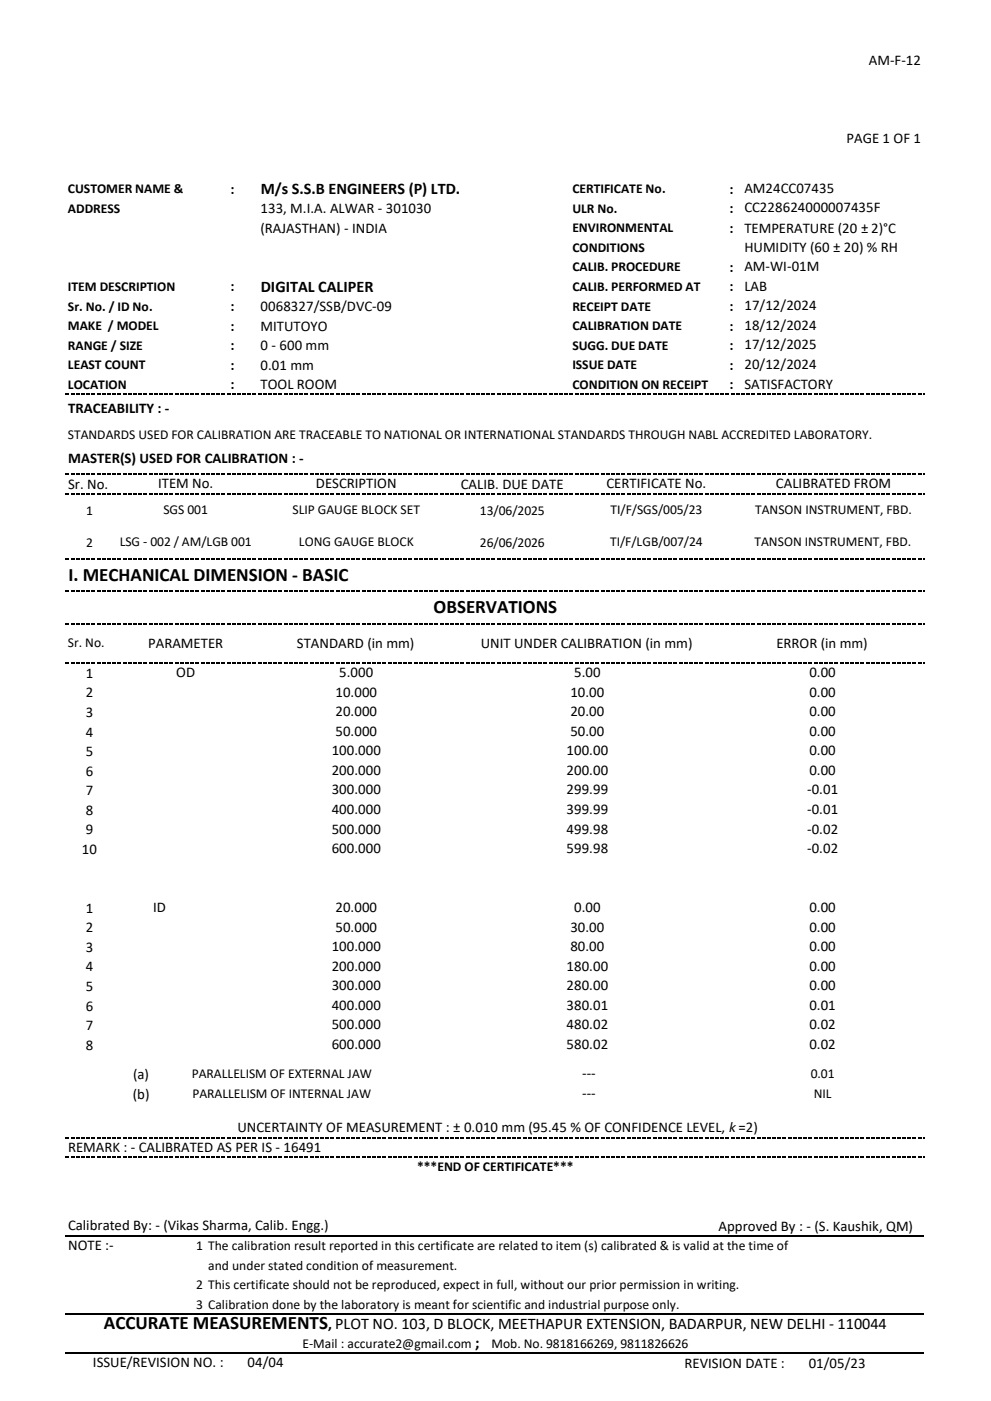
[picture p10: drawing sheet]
<svg xmlns="http://www.w3.org/2000/svg" width="210mm" height="297mm" viewBox="0 0 210 297" stroke-linecap="round" stroke-linejoin="round" font-family="sans-serif">
<defs><g id="words">
<g font-size="4">
<text x="14.5" y="123">I. MECHANICAL DIMENSION - BASIC</text>
<text x="91.9" y="129.9">OBSERVATIONS</text>
<text x="22" y="281.8">ACCURATE MEASUREMENTS</text>
</g>
<g font-size="3.4">
<text x="55.3" y="41.1">M/s S.S.B ENGINEERS (P) LTD.</text>
<text x="55.3" y="61.9">DIGITAL CALIPER</text>
<text x="100.6" y="285.7">;</text>
</g>
<g font-size="3.1">
<text x="184.1" y="13.7">AM-F-12</text>
<text x="179.4" y="30.3">PAGE 1 OF 1</text>
<text x="48.8" y="41">:</text>
<text x="154.6" y="41">:</text>
<text x="157.7" y="40.9">AM24CC07435</text>
<text x="55.2" y="45.2">133, M.I.A. ALWAR - 301030</text>
<text x="154.6" y="45.2">:</text>
<text x="157.7" y="45">CC228624000007435F</text>
<text x="55.2" y="49.3">(RAJASTHAN) - INDIA</text>
<text x="154.6" y="49.3">:</text>
<text x="157.7" y="49.3">TEMPERATURE (20 ± 2)°C</text>
<text x="157.7" y="53.3">HUMIDITY (60 ± 20) % RH</text>
<text x="154.6" y="57.6">:</text>
<text x="157.7" y="57.5">AM-WI-01M</text>
<text x="48.8" y="61.8">:</text>
<text x="48.8" y="65.9">:</text>
<text x="55.2" y="65.9">0068327/SSB/DVC-09</text>
<text x="154.6" y="61.8">:</text>
<text x="154.6" y="65.9">:</text>
<text x="157.7" y="61.6">LAB</text>
<text x="157.7" y="65.8">17/12/2024</text>
<text x="48.8" y="70.1">:</text>
<text x="55.2" y="70.1">MITUTOYO</text>
<text x="154.6" y="70.1">:</text>
<text x="157.7" y="69.9">18/12/2024</text>
<text x="48.8" y="74.2">:</text>
<text x="55.2" y="74.2">0 - 600 mm</text>
<text x="154.6" y="74.2">:</text>
<text x="157.7" y="74">17/12/2025</text>
<text x="48.8" y="78.4">:</text>
<text x="48.8" y="82.5">:</text>
<text x="55.2" y="78.4">0.01 mm</text>
<text x="55.2" y="82.5">TOOL ROOM</text>
<text x="154.6" y="78.4">:</text>
<text x="154.6" y="82.5">:</text>
<text x="157.7" y="78.2">20/12/2024</text>
<text x="157.7" y="82.3">SATISFACTORY</text>
<text x="14.4" y="87.6">TRACEABILITY : -</text>
<text x="14.4" y="98.1">MASTER(S) USED FOR CALIBRATION : -</text>
<text x="14.4" y="103.6">Sr. No.</text>
<text x="33.5" y="103.4">ITEM No.</text>
<text x="66.9" y="103.4">DESCRIPTION</text>
<text x="97.6" y="103.6">CALIB. DUE DATE</text>
<text x="128.5" y="103.4">CERTIFICATE No.</text>
<text x="164.4" y="103.4">CALIBRATED FROM</text>
<text x="31.4" y="137.3">PARAMETER</text>
<text x="62.9" y="137.3">STANDARD (in mm)</text>
<text x="101.9" y="137.3">UNIT UNDER CALIBRATION (in mm)</text>
<text x="164.5" y="137.3">ERROR (in mm)</text>
<text x="18.2" y="143.7">1</text>
<text x="37.3" y="143.5">OD</text>
<text x="71.9" y="143.5">5.000</text>
<text x="121.6" y="143.5">5.00</text>
<text x="171.5" y="143.5">0.00</text>
<text x="18.2" y="147.8">2</text>
<text x="71.1" y="147.6">10.000</text>
<text x="120.8" y="147.6">10.00</text>
<text x="171.5" y="147.6">0.00</text>
<text x="18.2" y="152">3</text>
<text x="71.1" y="151.8">20.000</text>
<text x="71.1" y="155.9">50.000</text>
<text x="120.8" y="151.8">20.00</text>
<text x="120.8" y="155.9">50.00</text>
<text x="171.5" y="151.8">0.00</text>
<text x="171.5" y="155.9">0.00</text>
<text x="18.2" y="156.1">4</text>
<text x="18.2" y="160.3">5</text>
<text x="70.3" y="160.1">100.000</text>
<text x="120" y="160.1">100.00</text>
<text x="171.5" y="160.1">0.00</text>
<text x="18.2" y="164.4">6</text>
<text x="70.3" y="164.2">200.000</text>
<text x="120" y="164.2">200.00</text>
<text x="171.5" y="164.2">0.00</text>
<text x="18.2" y="168.6">7</text>
<text x="18.2" y="172.7">8</text>
<text x="70.3" y="168.4">300.000</text>
<text x="70.3" y="172.5">400.000</text>
<text x="120" y="168.4">299.99</text>
<text x="120" y="172.5">399.99</text>
<text x="171" y="168.4">-0.01</text>
<text x="171" y="172.5">-0.01</text>
<text x="18.2" y="176.9">9</text>
<text x="70.3" y="176.7">500.000</text>
<text x="120" y="176.7">499.98</text>
<text x="171" y="176.7">-0.02</text>
<text x="17.4" y="181">10</text>
<text x="70.3" y="180.8">600.000</text>
<text x="120" y="180.8">599.98</text>
<text x="171" y="180.8">-0.02</text>
<text x="18.2" y="193.4">1</text>
<text x="18.2" y="197.6">2</text>
<text x="32.4" y="193.3">ID</text>
<text x="71.1" y="193.3">20.000</text>
<text x="71.1" y="197.4">50.000</text>
<text x="120.8" y="197.4">30.00</text>
<text x="121.6" y="193.3">0.00</text>
<text x="171.5" y="193.3">0.00</text>
<text x="171.5" y="197.4">0.00</text>
<text x="18.2" y="201.7">3</text>
<text x="70.3" y="201.6">100.000</text>
<text x="120.8" y="201.6">80.00</text>
<text x="171.5" y="201.6">0.00</text>
<text x="18.2" y="205.9">4</text>
<text x="70.3" y="209.9">300.000</text>
<text x="70.3" y="205.7">200.000</text>
<text x="120" y="209.9">280.00</text>
<text x="120" y="205.7">180.00</text>
<text x="171.5" y="209.9">0.00</text>
<text x="171.5" y="205.7">0.00</text>
<text x="18.2" y="210.1">5</text>
<text x="18.2" y="214.2">6</text>
<text x="70.3" y="214">400.000</text>
<text x="120" y="214">380.01</text>
<text x="171.5" y="214">0.01</text>
<text x="18.2" y="218.3">7</text>
<text x="70.3" y="218.2">500.000</text>
<text x="120" y="218.2">480.02</text>
<text x="171.5" y="218.2">0.02</text>
<text x="18.2" y="222.5">8</text>
<text x="70.3" y="222.3">600.000</text>
<text x="120" y="222.3">580.02</text>
<text x="171.5" y="222.3">0.02</text>
<text x="28.2" y="232.9">(b)</text>
<text x="28.2" y="228.7">(a)</text>
<text x="123.3" y="232.7">---</text>
<text x="123.3" y="228.6">---</text>
<text x="50.3" y="240">UNCERTAINTY OF MEASUREMENT : ± 0.010 mm (95.45 % OF CONFIDENCE LEVEL, k =2)</text>
<text x="14.4" y="244.3">REMARK : - CALIBRATED AS PER IS - 16491</text>
<text x="14.4" y="260.7">Calibrated By: - (Vikas Sharma, Calib. Engg.)</text>
<text x="152.3" y="260.9">Approved By : - (S. Kaushik, QM)</text>
<text x="14.4" y="264.8">NOTE :-</text>
<text x="69.5" y="281.8">, PLOT NO. 103, D BLOCK, MEETHAPUR EXTENSION, BADARPUR, NEW DELHI - 110044</text>
<text x="19.7" y="289.7">ISSUE/REVISION NO. :</text>
<text x="52.5" y="289.7">04/04</text>
<text x="145.1" y="289.9">REVISION DATE :</text>
<text x="171.4" y="289.9">01/05/23</text>
</g>
<g font-size="2.9">
<text x="14.4" y="40.9">CUSTOMER NAME &amp;</text>
<text x="121.3" y="40.9">CERTIFICATE No.</text>
<text x="14.4" y="45.1">ADDRESS</text>
<text x="121.3" y="45.1">ULR No.</text>
<text x="121.3" y="49.2">ENVIRONMENTAL</text>
<text x="121.3" y="53.4">CONDITIONS</text>
<text x="121.3" y="57.5">CALIB. PROCEDURE</text>
<text x="14.4" y="61.7">ITEM DESCRIPTION</text>
<text x="14.4" y="65.8">Sr. No. / ID No.</text>
<text x="121.3" y="61.7">CALIB. PERFORMED AT</text>
<text x="121.3" y="65.8">RECEIPT DATE</text>
<text x="14.4" y="70">MAKE / MODEL</text>
<text x="121.3" y="70">CALIBRATION DATE</text>
<text x="14.4" y="74.1">RANGE / SIZE</text>
<text x="121.3" y="74.1">SUGG. DUE DATE</text>
<text x="14.4" y="78.3">LEAST COUNT</text>
<text x="14.4" y="82.4">LOCATION</text>
<text x="121.3" y="78.3">ISSUE DATE</text>
<text x="121.3" y="82.4">CONDITION ON RECEIPT</text>
<text x="14.4" y="93">STANDARDS USED FOR CALIBRATION ARE TRACEABLE TO NATIONAL OR INTERNATIONAL STANDARDS THROUGH NABL ACCREDITED LABORATORY.</text>
<text x="18.2" y="109.1">1</text>
<text x="34.6" y="108.9">SGS 001</text>
<text x="62" y="108.9">SLIP GAUGE BLOCK SET</text>
<text x="101.7" y="109.1">13/06/2025</text>
<text x="129.4" y="108.9">TI/F/SGS/005/23</text>
<text x="160" y="108.9">TANSON INSTRUMENT, FBD.</text>
<text x="18.2" y="116">2</text>
<text x="25.4" y="115.8">LSG - 002 / AM/LGB 001</text>
<text x="63.3" y="115.8">LONG GAUGE BLOCK</text>
<text x="101.7" y="116">26/06/2026</text>
<text x="129.3" y="115.8">TI/F/LGB/007/24</text>
<text x="159.9" y="115.8">TANSON INSTRUMENT, FBD.</text>
<text x="14.4" y="137.2">Sr. No.</text>
<text x="40.6" y="228.5">PARALLELISM OF EXTERNAL JAW</text>
<text x="40.8" y="232.6">PARALLELISM OF INTERNAL JAW</text>
<text x="171.8" y="228.5">0.01</text>
<text x="172.4" y="232.6">NIL</text>
<text x="88.4" y="248.2">***END OF CERTIFICATE***</text>
<text x="41.6" y="264.9">1 The calibration result reported in this certificate are related to item (s) calibrated &amp; is valid at the time of</text>
<text x="44.1" y="269.1">and under stated condition of measurement.</text>
<text x="41.6" y="273.2">2 This certificate should not be reproduced, expect in full, without our prior permission in writing.</text>
<text x="41.6" y="277.4">3 Calibration done by the laboratory is meant for scientific and industrial purpose only.</text>
<text x="64.1" y="285.7">E-Mail : accurate2@gmail.com</text>
<text x="104.1" y="285.7">Mob. No. 9818166269, 9811826626</text>
</g>
</g></defs>
<g fill="#000">
<path d="M13.9 83.4h.8v.3h-.8z" fill-rule="evenodd"/>
<path d="M15 83.4h.8v.3h-.8z" fill-rule="evenodd"/>
<path d="M16.1 83.4h.8v.3h-.8z" fill-rule="evenodd"/>
<path d="M17.2 83.4h.8v.3h-.8z" fill-rule="evenodd"/>
<path d="M18.3 83.4h.8v.3h-.8z" fill-rule="evenodd"/>
<path d="M19.4 83.4h.8v.3h-.8z" fill-rule="evenodd"/>
<path d="M20.5 83.4h.8v.3h-.8z" fill-rule="evenodd"/>
<path d="M21.6 83.4h.8v.3h-.8z" fill-rule="evenodd"/>
<path d="M22.7 83.4h.8v.3h-.8z" fill-rule="evenodd"/>
<path d="M23.8 83.4h.8v.3h-.8z" fill-rule="evenodd"/>
<path d="M24.9 83.4h.8v.3h-.8z" fill-rule="evenodd"/>
<path d="M26 83.4h.8v.3h-.8z" fill-rule="evenodd"/>
<path d="M27.1 83.4h.8v.3h-.8z" fill-rule="evenodd"/>
<path d="M28.2 83.4h.8v.3h-.8z" fill-rule="evenodd"/>
<path d="M29.3 83.4h.8v.3h-.8z" fill-rule="evenodd"/>
<path d="M30.4 83.4h.8v.3h-.8z" fill-rule="evenodd"/>
<path d="M31.5 83.4h.8v.3h-.8z" fill-rule="evenodd"/>
<path d="M32.6 83.4h.8v.3h-.8z" fill-rule="evenodd"/>
<path d="M33.7 83.4h.8v.3h-.8z" fill-rule="evenodd"/>
<path d="M34.8 83.4h.8v.3h-.8z" fill-rule="evenodd"/>
<path d="M35.9 83.4h.8v.3h-.8z" fill-rule="evenodd"/>
<path d="M37 83.4h.8v.3h-.8z" fill-rule="evenodd"/>
<path d="M38.1 83.4h.8v.3h-.8z" fill-rule="evenodd"/>
<path d="M39.2 83.4h.8v.3h-.8z" fill-rule="evenodd"/>
<path d="M40.3 83.4h.8v.3h-.8z" fill-rule="evenodd"/>
<path d="M41.4 83.4h.8v.3h-.8z" fill-rule="evenodd"/>
<path d="M42.5 83.4h.8v.3h-.8z" fill-rule="evenodd"/>
<path d="M43.6 83.4h.8v.3h-.8z" fill-rule="evenodd"/>
<path d="M44.7 83.4h.8v.3h-.8z" fill-rule="evenodd"/>
<path d="M45.8 83.4h.8v.3h-.8z" fill-rule="evenodd"/>
<path d="M46.9 83.4h.8v.3h-.8z" fill-rule="evenodd"/>
<path d="M48 83.4h.8v.3h-.8z" fill-rule="evenodd"/>
<path d="M49.1 83.4h.8v.3h-.8z" fill-rule="evenodd"/>
<path d="M50.2 83.4h.8v.3h-.8z" fill-rule="evenodd"/>
<path d="M51.3 83.4h.8v.3h-.8z" fill-rule="evenodd"/>
<path d="M52.4 83.4h.8v.3h-.8z" fill-rule="evenodd"/>
<path d="M53.5 83.4h.8v.3h-.8z" fill-rule="evenodd"/>
<path d="M54.6 83.4h.8v.3h-.8z" fill-rule="evenodd"/>
<path d="M55.7 83.4h.8v.3h-.8z" fill-rule="evenodd"/>
<path d="M56.8 83.4h.8v.3h-.8z" fill-rule="evenodd"/>
<path d="M57.9 83.4h.8v.3h-.8z" fill-rule="evenodd"/>
<path d="M59 83.4h.8v.3h-.8z" fill-rule="evenodd"/>
<path d="M60.1 83.4h.8v.3h-.8z" fill-rule="evenodd"/>
<path d="M61.2 83.4h.8v.3h-.8z" fill-rule="evenodd"/>
<path d="M62.3 83.4h.8v.3h-.8z" fill-rule="evenodd"/>
<path d="M63.4 83.4h.8v.3h-.8z" fill-rule="evenodd"/>
<path d="M64.5 83.4h.8v.3h-.8z" fill-rule="evenodd"/>
<path d="M65.6 83.4h.8v.3h-.8z" fill-rule="evenodd"/>
<path d="M66.7 83.4h.8v.3h-.8z" fill-rule="evenodd"/>
<path d="M67.8 83.4h.8v.3h-.8z" fill-rule="evenodd"/>
<path d="M68.9 83.4h.8v.3h-.8z" fill-rule="evenodd"/>
<path d="M70 83.4h.8v.3h-.8z" fill-rule="evenodd"/>
<path d="M71.1 83.4h.8v.3h-.8z" fill-rule="evenodd"/>
<path d="M72.2 83.4h.8v.3h-.8z" fill-rule="evenodd"/>
<path d="M73.3 83.4h.8v.3h-.8z" fill-rule="evenodd"/>
<path d="M74.4 83.4h.8v.3h-.8z" fill-rule="evenodd"/>
<path d="M75.5 83.4h.8v.3h-.8z" fill-rule="evenodd"/>
<path d="M76.6 83.4h.8v.3h-.8z" fill-rule="evenodd"/>
<path d="M77.7 83.4h.8v.3h-.8z" fill-rule="evenodd"/>
<path d="M78.8 83.4h.8v.3h-.8z" fill-rule="evenodd"/>
<path d="M79.9 83.4h.8v.3h-.8z" fill-rule="evenodd"/>
<path d="M81 83.4h.8v.3h-.8z" fill-rule="evenodd"/>
<path d="M82.1 83.4h.8v.3h-.8z" fill-rule="evenodd"/>
<path d="M83.2 83.4h.8v.3h-.8z" fill-rule="evenodd"/>
<path d="M84.3 83.4h.8v.3h-.8z" fill-rule="evenodd"/>
<path d="M85.4 83.4h.9v.3h-.9z" fill-rule="evenodd"/>
<path d="M86.5 83.4h.9v.3h-.9z" fill-rule="evenodd"/>
<path d="M87.6 83.4h.9v.3h-.9z" fill-rule="evenodd"/>
<path d="M88.7 83.4h.9v.3h-.9z" fill-rule="evenodd"/>
<path d="M89.8 83.4h.9v.3h-.9z" fill-rule="evenodd"/>
<path d="M90.9 83.4h.9v.3h-.9z" fill-rule="evenodd"/>
<path d="M92.1 83.4h.8v.3h-.8z" fill-rule="evenodd"/>
<path d="M93.2 83.4h.8v.3h-.8z" fill-rule="evenodd"/>
<path d="M94.3 83.4h.8v.3h-.8z" fill-rule="evenodd"/>
<path d="M95.4 83.4h.8v.3h-.8z" fill-rule="evenodd"/>
<path d="M96.5 83.4h.8v.3h-.8z" fill-rule="evenodd"/>
<path d="M97.6 83.4h.8v.3h-.8z" fill-rule="evenodd"/>
<path d="M98.7 83.4h.8v.3h-.8z" fill-rule="evenodd"/>
<path d="M99.8 83.4h.8v.3h-.8z" fill-rule="evenodd"/>
<path d="M100.9 83.4h.8v.3h-.8z" fill-rule="evenodd"/>
<path d="M102 83.4h.8v.3h-.8z" fill-rule="evenodd"/>
<path d="M103.1 83.4h.8v.3h-.8z" fill-rule="evenodd"/>
<path d="M104.2 83.4h.8v.3h-.8z" fill-rule="evenodd"/>
<path d="M105.3 83.4h.8v.3h-.8z" fill-rule="evenodd"/>
<path d="M106.4 83.4h.8v.3h-.8z" fill-rule="evenodd"/>
<path d="M107.5 83.4h.8v.3h-.8z" fill-rule="evenodd"/>
<path d="M108.6 83.4h.8v.3h-.8z" fill-rule="evenodd"/>
<path d="M109.7 83.4h.8v.3h-.8z" fill-rule="evenodd"/>
<path d="M110.8 83.4h.8v.3h-.8z" fill-rule="evenodd"/>
<path d="M111.9 83.4h.8v.3h-.8z" fill-rule="evenodd"/>
<path d="M113 83.4h.8v.3h-.8z" fill-rule="evenodd"/>
<path d="M114.1 83.4h.8v.3h-.8z" fill-rule="evenodd"/>
<path d="M115.2 83.4h.8v.3h-.8z" fill-rule="evenodd"/>
<path d="M116.3 83.4h.8v.3h-.8z" fill-rule="evenodd"/>
<path d="M117.4 83.4h.8v.3h-.8z" fill-rule="evenodd"/>
<path d="M118.5 83.4h.8v.3h-.8z" fill-rule="evenodd"/>
<path d="M119.6 83.4h.8v.3h-.8z" fill-rule="evenodd"/>
<path d="M120.7 83.4h.8v.3h-.8z" fill-rule="evenodd"/>
<path d="M121.8 83.4h.8v.3h-.8z" fill-rule="evenodd"/>
<path d="M122.9 83.4h.8v.3h-.8z" fill-rule="evenodd"/>
<path d="M124 83.4h.8v.3h-.8z" fill-rule="evenodd"/>
<path d="M125.1 83.4h.8v.3h-.8z" fill-rule="evenodd"/>
<path d="M126.2 83.4h.8v.3h-.8z" fill-rule="evenodd"/>
<path d="M127.3 83.4h.8v.3h-.8z" fill-rule="evenodd"/>
<path d="M128.4 83.4h.8v.3h-.8z" fill-rule="evenodd"/>
<path d="M129.5 83.4h.8v.3h-.8z" fill-rule="evenodd"/>
<path d="M130.6 83.4h.8v.3h-.8z" fill-rule="evenodd"/>
<path d="M131.7 83.4h.8v.3h-.8z" fill-rule="evenodd"/>
<path d="M132.8 83.4h.8v.3h-.8z" fill-rule="evenodd"/>
<path d="M133.9 83.4h.8v.3h-.8z" fill-rule="evenodd"/>
<path d="M135 83.4h.8v.3h-.8z" fill-rule="evenodd"/>
<path d="M136.1 83.4h.8v.3h-.8z" fill-rule="evenodd"/>
<path d="M137.2 83.4h.8v.3h-.8z" fill-rule="evenodd"/>
<path d="M138.3 83.4h.8v.3h-.8z" fill-rule="evenodd"/>
<path d="M139.4 83.4h.8v.3h-.8z" fill-rule="evenodd"/>
<path d="M140.5 83.4h.8v.3h-.8z" fill-rule="evenodd"/>
<path d="M141.6 83.4h.8v.3h-.8z" fill-rule="evenodd"/>
<path d="M142.7 83.4h.8v.3h-.8z" fill-rule="evenodd"/>
<path d="M143.8 83.4h.8v.3h-.8z" fill-rule="evenodd"/>
<path d="M144.9 83.4h.8v.3h-.8z" fill-rule="evenodd"/>
<path d="M146 83.4h.8v.3h-.8z" fill-rule="evenodd"/>
<path d="M147.1 83.4h.8v.3h-.8z" fill-rule="evenodd"/>
<path d="M148.2 83.4h.8v.3h-.8z" fill-rule="evenodd"/>
<path d="M149.3 83.4h.8v.3h-.8z" fill-rule="evenodd"/>
<path d="M150.4 83.4h.8v.3h-.8z" fill-rule="evenodd"/>
<path d="M151.5 83.4h.8v.3h-.8z" fill-rule="evenodd"/>
<path d="M152.6 83.4h.8v.3h-.8z" fill-rule="evenodd"/>
<path d="M153.7 83.4h.8v.3h-.8z" fill-rule="evenodd"/>
<path d="M154.8 83.4h.8v.3h-.8z" fill-rule="evenodd"/>
<path d="M155.9 83.4h.8v.3h-.8z" fill-rule="evenodd"/>
<path d="M157 83.4h.8v.3h-.8z" fill-rule="evenodd"/>
<path d="M158.1 83.4h.8v.3h-.8z" fill-rule="evenodd"/>
<path d="M159.2 83.4h.8v.3h-.8z" fill-rule="evenodd"/>
<path d="M160.3 83.4h.8v.3h-.8z" fill-rule="evenodd"/>
<path d="M161.4 83.4h.8v.3h-.8z" fill-rule="evenodd"/>
<path d="M162.5 83.4h.8v.3h-.8z" fill-rule="evenodd"/>
<path d="M163.6 83.4h.8v.3h-.8z" fill-rule="evenodd"/>
<path d="M164.7 83.4h.8v.3h-.8z" fill-rule="evenodd"/>
<path d="M165.8 83.4h.8v.3h-.8z" fill-rule="evenodd"/>
<path d="M166.9 83.4h.8v.3h-.8z" fill-rule="evenodd"/>
<path d="M168 83.4h.8v.3h-.8z" fill-rule="evenodd"/>
<path d="M169.1 83.4h.8v.3h-.8z" fill-rule="evenodd"/>
<path d="M170.2 83.4h.8v.3h-.8z" fill-rule="evenodd"/>
<path d="M171.3 83.4h.8v.3h-.8z" fill-rule="evenodd"/>
<path d="M172.4 83.4h.8v.3h-.8z" fill-rule="evenodd"/>
<path d="M173.5 83.4h.8v.3h-.8z" fill-rule="evenodd"/>
<path d="M174.6 83.4h.8v.3h-.8z" fill-rule="evenodd"/>
<path d="M175.7 83.4h.8v.3h-.8z" fill-rule="evenodd"/>
<path d="M176.8 83.4h.8v.3h-.8z" fill-rule="evenodd"/>
<path d="M177.9 83.4h.8v.3h-.8z" fill-rule="evenodd"/>
<path d="M179 83.4h.8v.3h-.8z" fill-rule="evenodd"/>
<path d="M180.1 83.4h.8v.3h-.8z" fill-rule="evenodd"/>
<path d="M181.2 83.4h.8v.3h-.8z" fill-rule="evenodd"/>
<path d="M182.3 83.4h.8v.3h-.8z" fill-rule="evenodd"/>
<path d="M183.4 83.4h.8v.3h-.8z" fill-rule="evenodd"/>
<path d="M184.5 83.4h.8v.3h-.8z" fill-rule="evenodd"/>
<path d="M185.6 83.4h.8v.3h-.8z" fill-rule="evenodd"/>
<path d="M186.7 83.4h.8v.3h-.8z" fill-rule="evenodd"/>
<path d="M187.8 83.4h.8v.3h-.8z" fill-rule="evenodd"/>
<path d="M188.9 83.4h.8v.3h-.8z" fill-rule="evenodd"/>
<path d="M190 83.4h.8v.3h-.8z" fill-rule="evenodd"/>
<path d="M191.1 83.4h.8v.3h-.8z" fill-rule="evenodd"/>
<path d="M192.2 83.4h.8v.3h-.8z" fill-rule="evenodd"/>
<path d="M193.3 83.4h.8v.3h-.8z" fill-rule="evenodd"/>
<path d="M194.4 83.4h.8v.3h-.8z" fill-rule="evenodd"/>
<path d="M195.5 83.4h.3v.3h-.3z" fill-rule="evenodd"/>
<path d="M13.9 100.3h.8v.3h-.8z" fill-rule="evenodd"/>
<path d="M13.9 104.5h.8v.3h-.8z" fill-rule="evenodd"/>
<path d="M13.9 118.3h.8v.3h-.8z" fill-rule="evenodd"/>
<path d="M15 100.3h.8v.3h-.8z" fill-rule="evenodd"/>
<path d="M15 104.5h.8v.3h-.8z" fill-rule="evenodd"/>
<path d="M15 118.3h.8v.3h-.8z" fill-rule="evenodd"/>
<path d="M16.1 100.3h.8v.3h-.8z" fill-rule="evenodd"/>
<path d="M16.1 104.5h.8v.3h-.8z" fill-rule="evenodd"/>
<path d="M16.1 118.3h.8v.3h-.8z" fill-rule="evenodd"/>
<path d="M17.2 100.3h.8v.3h-.8z" fill-rule="evenodd"/>
<path d="M17.2 104.5h.8v.3h-.8z" fill-rule="evenodd"/>
<path d="M17.2 118.3h.8v.3h-.8z" fill-rule="evenodd"/>
<path d="M18.3 100.3h.8v.3h-.8z" fill-rule="evenodd"/>
<path d="M18.3 104.5h.8v.3h-.8z" fill-rule="evenodd"/>
<path d="M18.3 118.3h.8v.3h-.8z" fill-rule="evenodd"/>
<path d="M19.4 100.3h.8v.3h-.8z" fill-rule="evenodd"/>
<path d="M19.4 104.5h.8v.3h-.8z" fill-rule="evenodd"/>
<path d="M19.4 118.3h.8v.3h-.8z" fill-rule="evenodd"/>
<path d="M20.5 100.3h.8v.3h-.8z" fill-rule="evenodd"/>
<path d="M20.5 104.5h.8v.3h-.8z" fill-rule="evenodd"/>
<path d="M20.5 118.3h.8v.3h-.8z" fill-rule="evenodd"/>
<path d="M21.6 100.3h.8v.3h-.8z" fill-rule="evenodd"/>
<path d="M21.6 104.5h.8v.3h-.8z" fill-rule="evenodd"/>
<path d="M21.6 118.3h.8v.3h-.8z" fill-rule="evenodd"/>
<path d="M22.7 100.3h.8v.3h-.8z" fill-rule="evenodd"/>
<path d="M22.7 104.5h.8v.3h-.8z" fill-rule="evenodd"/>
<path d="M22.7 118.3h.8v.3h-.8z" fill-rule="evenodd"/>
<path d="M23.8 100.3h.8v.3h-.8z" fill-rule="evenodd"/>
<path d="M23.8 104.5h.8v.3h-.8z" fill-rule="evenodd"/>
<path d="M23.8 118.3h.8v.3h-.8z" fill-rule="evenodd"/>
<path d="M24.9 100.3h.8v.3h-.8z" fill-rule="evenodd"/>
<path d="M24.9 104.5h.8v.3h-.8z" fill-rule="evenodd"/>
<path d="M24.9 118.3h.8v.3h-.8z" fill-rule="evenodd"/>
<path d="M26 100.3h.8v.3h-.8z" fill-rule="evenodd"/>
<path d="M26 104.5h.8v.3h-.8z" fill-rule="evenodd"/>
<path d="M26 118.3h.8v.3h-.8z" fill-rule="evenodd"/>
<path d="M27.1 100.3h.8v.3h-.8z" fill-rule="evenodd"/>
<path d="M27.1 104.5h.8v.3h-.8z" fill-rule="evenodd"/>
<path d="M27.1 118.3h.8v.3h-.8z" fill-rule="evenodd"/>
<path d="M28.2 100.3h.8v.3h-.8z" fill-rule="evenodd"/>
<path d="M28.2 104.5h.8v.3h-.8z" fill-rule="evenodd"/>
<path d="M28.2 118.3h.8v.3h-.8z" fill-rule="evenodd"/>
<path d="M29.3 100.3h.8v.3h-.8z" fill-rule="evenodd"/>
<path d="M29.3 104.5h.8v.3h-.8z" fill-rule="evenodd"/>
<path d="M29.3 118.3h.8v.3h-.8z" fill-rule="evenodd"/>
<path d="M30.4 100.3h.8v.3h-.8z" fill-rule="evenodd"/>
<path d="M30.4 104.5h.8v.3h-.8z" fill-rule="evenodd"/>
<path d="M30.4 118.3h.8v.3h-.8z" fill-rule="evenodd"/>
<path d="M31.5 100.3h.8v.3h-.8z" fill-rule="evenodd"/>
<path d="M31.5 104.5h.8v.3h-.8z" fill-rule="evenodd"/>
<path d="M31.5 118.3h.8v.3h-.8z" fill-rule="evenodd"/>
<path d="M32.6 100.3h.8v.3h-.8z" fill-rule="evenodd"/>
<path d="M32.6 104.5h.8v.3h-.8z" fill-rule="evenodd"/>
<path d="M32.6 118.3h.8v.3h-.8z" fill-rule="evenodd"/>
<path d="M33.7 100.3h.8v.3h-.8z" fill-rule="evenodd"/>
<path d="M33.7 104.5h.8v.3h-.8z" fill-rule="evenodd"/>
<path d="M33.7 118.3h.8v.3h-.8z" fill-rule="evenodd"/>
<path d="M34.8 100.3h.8v.3h-.8z" fill-rule="evenodd"/>
<path d="M34.8 104.5h.8v.3h-.8z" fill-rule="evenodd"/>
<path d="M34.8 118.3h.8v.3h-.8z" fill-rule="evenodd"/>
<path d="M35.9 100.3h.8v.3h-.8z" fill-rule="evenodd"/>
<path d="M35.9 104.5h.8v.3h-.8z" fill-rule="evenodd"/>
<path d="M35.9 118.3h.8v.3h-.8z" fill-rule="evenodd"/>
<path d="M37 100.3h.8v.3h-.8z" fill-rule="evenodd"/>
<path d="M37 104.5h.8v.3h-.8z" fill-rule="evenodd"/>
<path d="M37 118.3h.8v.3h-.8z" fill-rule="evenodd"/>
<path d="M38.1 100.3h.8v.3h-.8z" fill-rule="evenodd"/>
<path d="M38.1 104.5h.8v.3h-.8z" fill-rule="evenodd"/>
<path d="M38.1 118.3h.8v.3h-.8z" fill-rule="evenodd"/>
<path d="M39.2 100.3h.8v.3h-.8z" fill-rule="evenodd"/>
<path d="M39.2 104.5h.8v.3h-.8z" fill-rule="evenodd"/>
<path d="M39.2 118.3h.8v.3h-.8z" fill-rule="evenodd"/>
<path d="M40.3 100.3h.8v.3h-.8z" fill-rule="evenodd"/>
<path d="M40.3 104.5h.8v.3h-.8z" fill-rule="evenodd"/>
<path d="M40.3 118.3h.8v.3h-.8z" fill-rule="evenodd"/>
<path d="M41.4 100.3h.8v.3h-.8z" fill-rule="evenodd"/>
<path d="M41.4 104.5h.8v.3h-.8z" fill-rule="evenodd"/>
<path d="M41.4 118.3h.8v.3h-.8z" fill-rule="evenodd"/>
<path d="M42.5 100.3h.8v.3h-.8z" fill-rule="evenodd"/>
<path d="M42.5 104.5h.8v.3h-.8z" fill-rule="evenodd"/>
<path d="M42.5 118.3h.8v.3h-.8z" fill-rule="evenodd"/>
<path d="M43.6 100.3h.8v.3h-.8z" fill-rule="evenodd"/>
<path d="M43.6 104.5h.8v.3h-.8z" fill-rule="evenodd"/>
<path d="M43.6 118.3h.8v.3h-.8z" fill-rule="evenodd"/>
<path d="M44.7 100.3h.8v.3h-.8z" fill-rule="evenodd"/>
<path d="M44.7 104.5h.8v.3h-.8z" fill-rule="evenodd"/>
<path d="M44.7 118.3h.8v.3h-.8z" fill-rule="evenodd"/>
<path d="M45.8 100.3h.8v.3h-.8z" fill-rule="evenodd"/>
<path d="M45.8 104.5h.8v.3h-.8z" fill-rule="evenodd"/>
<path d="M45.8 118.3h.8v.3h-.8z" fill-rule="evenodd"/>
<path d="M46.9 100.3h.8v.3h-.8z" fill-rule="evenodd"/>
<path d="M46.9 104.5h.8v.3h-.8z" fill-rule="evenodd"/>
<path d="M46.9 118.3h.8v.3h-.8z" fill-rule="evenodd"/>
<path d="M48 100.3h.8v.3h-.8z" fill-rule="evenodd"/>
<path d="M48 104.5h.8v.3h-.8z" fill-rule="evenodd"/>
<path d="M48 118.3h.8v.3h-.8z" fill-rule="evenodd"/>
<path d="M49.1 100.3h.8v.3h-.8z" fill-rule="evenodd"/>
<path d="M49.1 104.5h.8v.3h-.8z" fill-rule="evenodd"/>
<path d="M49.1 118.3h.8v.3h-.8z" fill-rule="evenodd"/>
<path d="M50.2 100.3h.8v.3h-.8z" fill-rule="evenodd"/>
<path d="M50.2 104.5h.8v.3h-.8z" fill-rule="evenodd"/>
<path d="M50.2 118.3h.8v.3h-.8z" fill-rule="evenodd"/>
<path d="M51.3 100.3h.8v.3h-.8z" fill-rule="evenodd"/>
<path d="M51.3 104.5h.8v.3h-.8z" fill-rule="evenodd"/>
<path d="M51.3 118.3h.8v.3h-.8z" fill-rule="evenodd"/>
<path d="M52.4 100.3h.8v.3h-.8z" fill-rule="evenodd"/>
<path d="M52.4 104.5h.8v.3h-.8z" fill-rule="evenodd"/>
<path d="M52.4 118.3h.8v.3h-.8z" fill-rule="evenodd"/>
<path d="M53.5 100.3h.8v.3h-.8z" fill-rule="evenodd"/>
<path d="M53.5 104.5h.8v.3h-.8z" fill-rule="evenodd"/>
<path d="M53.5 118.3h.8v.3h-.8z" fill-rule="evenodd"/>
<path d="M54.6 100.3h.8v.3h-.8z" fill-rule="evenodd"/>
<path d="M54.6 104.5h.8v.3h-.8z" fill-rule="evenodd"/>
<path d="M54.6 118.3h.8v.3h-.8z" fill-rule="evenodd"/>
<path d="M55.7 100.3h.8v.3h-.8z" fill-rule="evenodd"/>
<path d="M55.7 104.5h.8v.3h-.8z" fill-rule="evenodd"/>
<path d="M55.7 118.3h.8v.3h-.8z" fill-rule="evenodd"/>
<path d="M56.8 100.3h.8v.3h-.8z" fill-rule="evenodd"/>
<path d="M56.8 104.5h.8v.3h-.8z" fill-rule="evenodd"/>
<path d="M56.8 118.3h.8v.3h-.8z" fill-rule="evenodd"/>
<path d="M57.9 100.3h.8v.3h-.8z" fill-rule="evenodd"/>
<path d="M57.9 104.5h.8v.3h-.8z" fill-rule="evenodd"/>
<path d="M57.9 118.3h.8v.3h-.8z" fill-rule="evenodd"/>
<path d="M59 100.3h.8v.3h-.8z" fill-rule="evenodd"/>
<path d="M59 104.5h.8v.3h-.8z" fill-rule="evenodd"/>
<path d="M59 118.3h.8v.3h-.8z" fill-rule="evenodd"/>
<path d="M60.1 100.3h.8v.3h-.8z" fill-rule="evenodd"/>
<path d="M60.1 104.5h.8v.3h-.8z" fill-rule="evenodd"/>
<path d="M60.1 118.3h.8v.3h-.8z" fill-rule="evenodd"/>
<path d="M61.2 100.3h.8v.3h-.8z" fill-rule="evenodd"/>
<path d="M61.2 104.5h.8v.3h-.8z" fill-rule="evenodd"/>
<path d="M61.2 118.3h.8v.3h-.8z" fill-rule="evenodd"/>
<path d="M62.3 100.3h.8v.3h-.8z" fill-rule="evenodd"/>
<path d="M62.3 104.5h.8v.3h-.8z" fill-rule="evenodd"/>
<path d="M62.3 118.3h.8v.3h-.8z" fill-rule="evenodd"/>
<path d="M63.4 100.3h.8v.3h-.8z" fill-rule="evenodd"/>
<path d="M63.4 104.5h.8v.3h-.8z" fill-rule="evenodd"/>
<path d="M63.4 118.3h.8v.3h-.8z" fill-rule="evenodd"/>
<path d="M64.5 100.3h.8v.3h-.8z" fill-rule="evenodd"/>
<path d="M64.5 104.5h.8v.3h-.8z" fill-rule="evenodd"/>
<path d="M64.5 118.3h.8v.3h-.8z" fill-rule="evenodd"/>
<path d="M65.6 100.3h.8v.3h-.8z" fill-rule="evenodd"/>
<path d="M65.6 104.5h.8v.3h-.8z" fill-rule="evenodd"/>
<path d="M65.6 118.3h.8v.3h-.8z" fill-rule="evenodd"/>
<path d="M66.7 100.3h.8v.3h-.8z" fill-rule="evenodd"/>
<path d="M66.7 104.5h.8v.3h-.8z" fill-rule="evenodd"/>
<path d="M66.7 118.3h.8v.3h-.8z" fill-rule="evenodd"/>
<path d="M67.8 100.3h.8v.3h-.8z" fill-rule="evenodd"/>
<path d="M67.8 104.5h.8v.3h-.8z" fill-rule="evenodd"/>
<path d="M67.8 118.3h.8v.3h-.8z" fill-rule="evenodd"/>
<path d="M68.9 100.3h.8v.3h-.8z" fill-rule="evenodd"/>
<path d="M68.9 104.5h.8v.3h-.8z" fill-rule="evenodd"/>
<path d="M68.9 118.3h.8v.3h-.8z" fill-rule="evenodd"/>
<path d="M70 100.3h.8v.3h-.8z" fill-rule="evenodd"/>
<path d="M70 104.5h.8v.3h-.8z" fill-rule="evenodd"/>
<path d="M70 118.3h.8v.3h-.8z" fill-rule="evenodd"/>
<path d="M71.1 100.3h.8v.3h-.8z" fill-rule="evenodd"/>
<path d="M71.1 104.5h.8v.3h-.8z" fill-rule="evenodd"/>
<path d="M71.1 118.3h.8v.3h-.8z" fill-rule="evenodd"/>
<path d="M72.2 100.3h.8v.3h-.8z" fill-rule="evenodd"/>
<path d="M72.2 104.5h.8v.3h-.8z" fill-rule="evenodd"/>
<path d="M72.2 118.3h.8v.3h-.8z" fill-rule="evenodd"/>
<path d="M73.3 100.3h.8v.3h-.8z" fill-rule="evenodd"/>
<path d="M73.3 104.5h.8v.3h-.8z" fill-rule="evenodd"/>
<path d="M73.3 118.3h.8v.3h-.8z" fill-rule="evenodd"/>
<path d="M74.4 100.3h.8v.3h-.8z" fill-rule="evenodd"/>
<path d="M74.4 104.5h.8v.3h-.8z" fill-rule="evenodd"/>
<path d="M74.4 118.3h.8v.3h-.8z" fill-rule="evenodd"/>
<path d="M75.5 100.3h.8v.3h-.8z" fill-rule="evenodd"/>
<path d="M75.5 104.5h.8v.3h-.8z" fill-rule="evenodd"/>
<path d="M75.5 118.3h.8v.3h-.8z" fill-rule="evenodd"/>
<path d="M76.6 100.3h.8v.3h-.8z" fill-rule="evenodd"/>
<path d="M76.6 104.5h.8v.3h-.8z" fill-rule="evenodd"/>
<path d="M76.6 118.3h.8v.3h-.8z" fill-rule="evenodd"/>
<path d="M77.7 100.3h.8v.3h-.8z" fill-rule="evenodd"/>
<path d="M77.7 104.5h.8v.3h-.8z" fill-rule="evenodd"/>
<path d="M77.7 118.3h.8v.3h-.8z" fill-rule="evenodd"/>
<path d="M78.8 100.3h.8v.3h-.8z" fill-rule="evenodd"/>
<path d="M78.8 104.5h.8v.3h-.8z" fill-rule="evenodd"/>
<path d="M78.8 118.3h.8v.3h-.8z" fill-rule="evenodd"/>
<path d="M79.9 100.3h.8v.3h-.8z" fill-rule="evenodd"/>
<path d="M79.9 104.5h.8v.3h-.8z" fill-rule="evenodd"/>
<path d="M79.9 118.3h.8v.3h-.8z" fill-rule="evenodd"/>
<path d="M81 100.3h.8v.3h-.8z" fill-rule="evenodd"/>
<path d="M81 104.5h.8v.3h-.8z" fill-rule="evenodd"/>
<path d="M81 118.3h.8v.3h-.8z" fill-rule="evenodd"/>
<path d="M82.1 100.3h.8v.3h-.8z" fill-rule="evenodd"/>
<path d="M82.1 104.5h.8v.3h-.8z" fill-rule="evenodd"/>
<path d="M82.1 118.3h.8v.3h-.8z" fill-rule="evenodd"/>
<path d="M83.2 100.3h.8v.3h-.8z" fill-rule="evenodd"/>
<path d="M83.2 104.5h.8v.3h-.8z" fill-rule="evenodd"/>
<path d="M83.2 118.3h.8v.3h-.8z" fill-rule="evenodd"/>
<path d="M84.3 100.3h.8v.3h-.8z" fill-rule="evenodd"/>
<path d="M84.3 104.5h.8v.3h-.8z" fill-rule="evenodd"/>
<path d="M84.3 118.3h.8v.3h-.8z" fill-rule="evenodd"/>
<path d="M85.4 100.3h.9v.3h-.9z" fill-rule="evenodd"/>
<path d="M85.4 104.5h.9v.3h-.9z" fill-rule="evenodd"/>
<path d="M85.4 118.3h.9v.3h-.9z" fill-rule="evenodd"/>
<path d="M86.5 100.3h.9v.3h-.9z" fill-rule="evenodd"/>
<path d="M86.5 104.5h.9v.3h-.9z" fill-rule="evenodd"/>
<path d="M86.5 118.3h.9v.3h-.9z" fill-rule="evenodd"/>
<path d="M87.6 100.3h.9v.3h-.9z" fill-rule="evenodd"/>
<path d="M87.6 104.5h.9v.3h-.9z" fill-rule="evenodd"/>
<path d="M87.6 118.3h.9v.3h-.9z" fill-rule="evenodd"/>
<path d="M88.7 100.3h.9v.3h-.9z" fill-rule="evenodd"/>
<path d="M88.7 104.5h.9v.3h-.9z" fill-rule="evenodd"/>
<path d="M88.7 118.3h.9v.3h-.9z" fill-rule="evenodd"/>
<path d="M89.8 100.3h.9v.3h-.9z" fill-rule="evenodd"/>
<path d="M89.8 104.5h.9v.3h-.9z" fill-rule="evenodd"/>
<path d="M89.8 118.3h.9v.3h-.9z" fill-rule="evenodd"/>
<path d="M90.9 100.3h.9v.3h-.9z" fill-rule="evenodd"/>
<path d="M90.9 104.5h.9v.3h-.9z" fill-rule="evenodd"/>
<path d="M90.9 118.3h.9v.3h-.9z" fill-rule="evenodd"/>
<path d="M92.1 100.3h.8v.3h-.8z" fill-rule="evenodd"/>
<path d="M92.1 104.5h.8v.3h-.8z" fill-rule="evenodd"/>
<path d="M92.1 118.3h.8v.3h-.8z" fill-rule="evenodd"/>
<path d="M93.2 100.3h.8v.3h-.8z" fill-rule="evenodd"/>
<path d="M93.2 104.5h.8v.3h-.8z" fill-rule="evenodd"/>
<path d="M93.2 118.3h.8v.3h-.8z" fill-rule="evenodd"/>
<path d="M94.3 100.3h.8v.3h-.8z" fill-rule="evenodd"/>
<path d="M94.3 104.5h.8v.3h-.8z" fill-rule="evenodd"/>
<path d="M94.3 118.3h.8v.3h-.8z" fill-rule="evenodd"/>
<path d="M95.4 100.3h.8v.3h-.8z" fill-rule="evenodd"/>
<path d="M95.4 104.5h.8v.3h-.8z" fill-rule="evenodd"/>
<path d="M95.4 118.3h.8v.3h-.8z" fill-rule="evenodd"/>
<path d="M96.5 100.3h.8v.3h-.8z" fill-rule="evenodd"/>
<path d="M96.5 104.5h.8v.3h-.8z" fill-rule="evenodd"/>
<path d="M96.5 118.3h.8v.3h-.8z" fill-rule="evenodd"/>
<path d="M97.6 100.3h.8v.3h-.8z" fill-rule="evenodd"/>
<path d="M97.6 104.5h.8v.3h-.8z" fill-rule="evenodd"/>
<path d="M97.6 118.3h.8v.3h-.8z" fill-rule="evenodd"/>
<path d="M98.7 100.3h.8v.3h-.8z" fill-rule="evenodd"/>
<path d="M98.7 104.5h.8v.3h-.8z" fill-rule="evenodd"/>
<path d="M98.7 118.3h.8v.3h-.8z" fill-rule="evenodd"/>
<path d="M99.8 100.3h.8v.3h-.8z" fill-rule="evenodd"/>
<path d="M99.8 104.5h.8v.3h-.8z" fill-rule="evenodd"/>
<path d="M99.8 118.3h.8v.3h-.8z" fill-rule="evenodd"/>
<path d="M100.9 100.3h.8v.3h-.8z" fill-rule="evenodd"/>
<path d="M100.9 104.5h.8v.3h-.8z" fill-rule="evenodd"/>
<path d="M100.9 118.3h.8v.3h-.8z" fill-rule="evenodd"/>
<path d="M102 100.3h.8v.3h-.8z" fill-rule="evenodd"/>
<path d="M102 104.5h.8v.3h-.8z" fill-rule="evenodd"/>
<path d="M102 118.3h.8v.3h-.8z" fill-rule="evenodd"/>
<path d="M103.1 100.3h.8v.3h-.8z" fill-rule="evenodd"/>
<path d="M103.1 104.5h.8v.3h-.8z" fill-rule="evenodd"/>
<path d="M103.1 118.3h.8v.3h-.8z" fill-rule="evenodd"/>
<path d="M104.2 100.3h.8v.3h-.8z" fill-rule="evenodd"/>
<path d="M104.2 104.5h.8v.3h-.8z" fill-rule="evenodd"/>
<path d="M104.2 118.3h.8v.3h-.8z" fill-rule="evenodd"/>
<path d="M105.3 100.3h.8v.3h-.8z" fill-rule="evenodd"/>
<path d="M105.3 104.5h.8v.3h-.8z" fill-rule="evenodd"/>
<path d="M105.3 118.3h.8v.3h-.8z" fill-rule="evenodd"/>
<path d="M106.4 100.3h.8v.3h-.8z" fill-rule="evenodd"/>
<path d="M106.4 104.5h.8v.3h-.8z" fill-rule="evenodd"/>
<path d="M106.4 118.3h.8v.3h-.8z" fill-rule="evenodd"/>
<path d="M107.5 100.3h.8v.3h-.8z" fill-rule="evenodd"/>
<path d="M107.5 104.5h.8v.3h-.8z" fill-rule="evenodd"/>
<path d="M107.5 118.3h.8v.3h-.8z" fill-rule="evenodd"/>
<path d="M108.6 100.3h.8v.3h-.8z" fill-rule="evenodd"/>
<path d="M108.6 104.5h.8v.3h-.8z" fill-rule="evenodd"/>
<path d="M108.6 118.3h.8v.3h-.8z" fill-rule="evenodd"/>
<path d="M109.7 100.3h.8v.3h-.8z" fill-rule="evenodd"/>
<path d="M109.7 104.5h.8v.3h-.8z" fill-rule="evenodd"/>
<path d="M109.7 118.3h.8v.3h-.8z" fill-rule="evenodd"/>
<path d="M110.8 100.3h.8v.3h-.8z" fill-rule="evenodd"/>
<path d="M110.8 104.5h.8v.3h-.8z" fill-rule="evenodd"/>
<path d="M110.8 118.3h.8v.3h-.8z" fill-rule="evenodd"/>
<path d="M111.9 100.3h.8v.3h-.8z" fill-rule="evenodd"/>
<path d="M111.9 104.5h.8v.3h-.8z" fill-rule="evenodd"/>
<path d="M111.9 118.3h.8v.3h-.8z" fill-rule="evenodd"/>
<path d="M113 100.3h.8v.3h-.8z" fill-rule="evenodd"/>
<path d="M113 104.5h.8v.3h-.8z" fill-rule="evenodd"/>
<path d="M113 118.3h.8v.3h-.8z" fill-rule="evenodd"/>
<path d="M114.1 100.3h.8v.3h-.8z" fill-rule="evenodd"/>
<path d="M114.1 104.5h.8v.3h-.8z" fill-rule="evenodd"/>
<path d="M114.1 118.3h.8v.3h-.8z" fill-rule="evenodd"/>
<path d="M115.2 100.3h.8v.3h-.8z" fill-rule="evenodd"/>
<path d="M115.2 104.5h.8v.3h-.8z" fill-rule="evenodd"/>
<path d="M115.2 118.3h.8v.3h-.8z" fill-rule="evenodd"/>
<path d="M116.3 100.3h.8v.3h-.8z" fill-rule="evenodd"/>
<path d="M116.3 104.5h.8v.3h-.8z" fill-rule="evenodd"/>
<path d="M116.3 118.3h.8v.3h-.8z" fill-rule="evenodd"/>
<path d="M117.4 100.3h.8v.3h-.8z" fill-rule="evenodd"/>
<path d="M117.4 104.5h.8v.3h-.8z" fill-rule="evenodd"/>
<path d="M117.4 118.3h.8v.3h-.8z" fill-rule="evenodd"/>
<path d="M118.5 100.3h.8v.3h-.8z" fill-rule="evenodd"/>
<path d="M118.5 104.5h.8v.3h-.8z" fill-rule="evenodd"/>
<path d="M118.5 118.3h.8v.3h-.8z" fill-rule="evenodd"/>
<path d="M119.6 100.3h.8v.3h-.8z" fill-rule="evenodd"/>
<path d="M119.6 104.5h.8v.3h-.8z" fill-rule="evenodd"/>
<path d="M119.6 118.3h.8v.3h-.8z" fill-rule="evenodd"/>
<path d="M120.7 100.3h.8v.3h-.8z" fill-rule="evenodd"/>
<path d="M120.7 104.5h.8v.3h-.8z" fill-rule="evenodd"/>
<path d="M120.7 118.3h.8v.3h-.8z" fill-rule="evenodd"/>
<path d="M121.8 100.3h.8v.3h-.8z" fill-rule="evenodd"/>
<path d="M121.8 104.5h.8v.3h-.8z" fill-rule="evenodd"/>
<path d="M121.8 118.3h.8v.3h-.8z" fill-rule="evenodd"/>
<path d="M122.9 100.3h.8v.3h-.8z" fill-rule="evenodd"/>
<path d="M122.9 104.5h.8v.3h-.8z" fill-rule="evenodd"/>
<path d="M122.9 118.3h.8v.3h-.8z" fill-rule="evenodd"/>
<path d="M124 100.3h.8v.3h-.8z" fill-rule="evenodd"/>
<path d="M124 104.5h.8v.3h-.8z" fill-rule="evenodd"/>
<path d="M124 118.3h.8v.3h-.8z" fill-rule="evenodd"/>
<path d="M125.1 100.3h.8v.3h-.8z" fill-rule="evenodd"/>
<path d="M125.1 104.5h.8v.3h-.8z" fill-rule="evenodd"/>
<path d="M125.1 118.3h.8v.3h-.8z" fill-rule="evenodd"/>
<path d="M126.2 100.3h.8v.3h-.8z" fill-rule="evenodd"/>
<path d="M126.2 104.5h.8v.3h-.8z" fill-rule="evenodd"/>
<path d="M126.2 118.3h.8v.3h-.8z" fill-rule="evenodd"/>
<path d="M127.3 100.3h.8v.3h-.8z" fill-rule="evenodd"/>
<path d="M127.3 104.5h.8v.3h-.8z" fill-rule="evenodd"/>
<path d="M127.3 118.3h.8v.3h-.8z" fill-rule="evenodd"/>
<path d="M128.4 100.3h.8v.3h-.8z" fill-rule="evenodd"/>
<path d="M128.4 104.5h.8v.3h-.8z" fill-rule="evenodd"/>
<path d="M128.4 118.3h.8v.3h-.8z" fill-rule="evenodd"/>
<path d="M129.5 100.3h.8v.3h-.8z" fill-rule="evenodd"/>
<path d="M129.5 104.5h.8v.3h-.8z" fill-rule="evenodd"/>
<path d="M129.5 118.3h.8v.3h-.8z" fill-rule="evenodd"/>
<path d="M130.6 100.3h.8v.3h-.8z" fill-rule="evenodd"/>
<path d="M130.6 104.5h.8v.3h-.8z" fill-rule="evenodd"/>
<path d="M130.6 118.3h.8v.3h-.8z" fill-rule="evenodd"/>
<path d="M131.7 100.3h.8v.3h-.8z" fill-rule="evenodd"/>
<path d="M131.7 104.5h.8v.3h-.8z" fill-rule="evenodd"/>
<path d="M131.7 118.3h.8v.3h-.8z" fill-rule="evenodd"/>
<path d="M132.8 100.3h.8v.3h-.8z" fill-rule="evenodd"/>
<path d="M132.8 104.5h.8v.3h-.8z" fill-rule="evenodd"/>
<path d="M132.8 118.3h.8v.3h-.8z" fill-rule="evenodd"/>
<path d="M133.9 100.3h.8v.3h-.8z" fill-rule="evenodd"/>
<path d="M133.9 104.5h.8v.3h-.8z" fill-rule="evenodd"/>
<path d="M133.9 118.3h.8v.3h-.8z" fill-rule="evenodd"/>
<path d="M135 100.3h.8v.3h-.8z" fill-rule="evenodd"/>
<path d="M135 104.5h.8v.3h-.8z" fill-rule="evenodd"/>
<path d="M135 118.3h.8v.3h-.8z" fill-rule="evenodd"/>
<path d="M136.1 100.3h.8v.3h-.8z" fill-rule="evenodd"/>
<path d="M136.1 104.5h.8v.3h-.8z" fill-rule="evenodd"/>
<path d="M136.1 118.3h.8v.3h-.8z" fill-rule="evenodd"/>
<path d="M137.2 100.3h.8v.3h-.8z" fill-rule="evenodd"/>
<path d="M137.2 104.5h.8v.3h-.8z" fill-rule="evenodd"/>
<path d="M137.2 118.3h.8v.3h-.8z" fill-rule="evenodd"/>
<path d="M138.3 100.3h.8v.3h-.8z" fill-rule="evenodd"/>
<path d="M138.3 104.5h.8v.3h-.8z" fill-rule="evenodd"/>
<path d="M138.3 118.3h.8v.3h-.8z" fill-rule="evenodd"/>
<path d="M139.4 100.3h.8v.3h-.8z" fill-rule="evenodd"/>
<path d="M139.4 104.5h.8v.3h-.8z" fill-rule="evenodd"/>
<path d="M139.4 118.3h.8v.3h-.8z" fill-rule="evenodd"/>
<path d="M140.5 100.3h.8v.3h-.8z" fill-rule="evenodd"/>
<path d="M140.5 104.5h.8v.3h-.8z" fill-rule="evenodd"/>
<path d="M140.5 118.3h.8v.3h-.8z" fill-rule="evenodd"/>
<path d="M141.6 100.3h.8v.3h-.8z" fill-rule="evenodd"/>
<path d="M141.6 104.5h.8v.3h-.8z" fill-rule="evenodd"/>
<path d="M141.6 118.3h.8v.3h-.8z" fill-rule="evenodd"/>
<path d="M142.7 100.3h.8v.3h-.8z" fill-rule="evenodd"/>
<path d="M142.7 104.5h.8v.3h-.8z" fill-rule="evenodd"/>
<path d="M142.7 118.3h.8v.3h-.8z" fill-rule="evenodd"/>
<path d="M143.8 100.3h.8v.3h-.8z" fill-rule="evenodd"/>
<path d="M143.8 104.5h.8v.3h-.8z" fill-rule="evenodd"/>
<path d="M143.8 118.3h.8v.3h-.8z" fill-rule="evenodd"/>
<path d="M144.9 100.3h.8v.3h-.8z" fill-rule="evenodd"/>
<path d="M144.9 104.5h.8v.3h-.8z" fill-rule="evenodd"/>
<path d="M144.9 118.3h.8v.3h-.8z" fill-rule="evenodd"/>
<path d="M146 100.3h.8v.3h-.8z" fill-rule="evenodd"/>
<path d="M146 104.5h.8v.3h-.8z" fill-rule="evenodd"/>
<path d="M146 118.3h.8v.3h-.8z" fill-rule="evenodd"/>
<path d="M147.1 100.3h.8v.3h-.8z" fill-rule="evenodd"/>
<path d="M147.1 104.5h.8v.3h-.8z" fill-rule="evenodd"/>
<path d="M147.1 118.3h.8v.3h-.8z" fill-rule="evenodd"/>
<path d="M148.2 100.3h.8v.3h-.8z" fill-rule="evenodd"/>
<path d="M148.2 104.5h.8v.3h-.8z" fill-rule="evenodd"/>
<path d="M148.2 118.3h.8v.3h-.8z" fill-rule="evenodd"/>
<path d="M149.3 100.3h.8v.3h-.8z" fill-rule="evenodd"/>
<path d="M149.3 104.5h.8v.3h-.8z" fill-rule="evenodd"/>
<path d="M149.3 118.3h.8v.3h-.8z" fill-rule="evenodd"/>
<path d="M150.4 100.3h.8v.3h-.8z" fill-rule="evenodd"/>
<path d="M150.4 104.5h.8v.3h-.8z" fill-rule="evenodd"/>
<path d="M150.4 118.3h.8v.3h-.8z" fill-rule="evenodd"/>
<path d="M151.5 100.3h.8v.3h-.8z" fill-rule="evenodd"/>
<path d="M151.5 104.5h.8v.3h-.8z" fill-rule="evenodd"/>
<path d="M151.5 118.3h.8v.3h-.8z" fill-rule="evenodd"/>
<path d="M152.6 100.3h.8v.3h-.8z" fill-rule="evenodd"/>
<path d="M152.6 104.5h.8v.3h-.8z" fill-rule="evenodd"/>
<path d="M152.6 118.3h.8v.3h-.8z" fill-rule="evenodd"/>
<path d="M153.7 100.3h.8v.3h-.8z" fill-rule="evenodd"/>
<path d="M153.7 104.5h.8v.3h-.8z" fill-rule="evenodd"/>
<path d="M153.7 118.3h.8v.3h-.8z" fill-rule="evenodd"/>
<path d="M154.8 100.3h.8v.3h-.8z" fill-rule="evenodd"/>
<path d="M154.8 104.5h.8v.3h-.8z" fill-rule="evenodd"/>
<path d="M154.8 118.3h.8v.3h-.8z" fill-rule="evenodd"/>
<path d="M155.9 100.3h.8v.3h-.8z" fill-rule="evenodd"/>
<path d="M155.9 104.5h.8v.3h-.8z" fill-rule="evenodd"/>
<path d="M155.9 118.3h.8v.3h-.8z" fill-rule="evenodd"/>
<path d="M157 100.3h.8v.3h-.8z" fill-rule="evenodd"/>
<path d="M157 104.5h.8v.3h-.8z" fill-rule="evenodd"/>
<path d="M157 118.3h.8v.3h-.8z" fill-rule="evenodd"/>
<path d="M158.1 100.3h.8v.3h-.8z" fill-rule="evenodd"/>
<path d="M158.1 104.5h.8v.3h-.8z" fill-rule="evenodd"/>
<path d="M158.1 118.3h.8v.3h-.8z" fill-rule="evenodd"/>
<path d="M159.2 100.3h.8v.3h-.8z" fill-rule="evenodd"/>
<path d="M159.2 104.5h.8v.3h-.8z" fill-rule="evenodd"/>
<path d="M159.2 118.3h.8v.3h-.8z" fill-rule="evenodd"/>
<path d="M160.3 100.3h.8v.3h-.8z" fill-rule="evenodd"/>
<path d="M160.3 104.5h.8v.3h-.8z" fill-rule="evenodd"/>
<path d="M160.3 118.3h.8v.3h-.8z" fill-rule="evenodd"/>
<path d="M161.4 100.3h.8v.3h-.8z" fill-rule="evenodd"/>
<path d="M161.4 104.5h.8v.3h-.8z" fill-rule="evenodd"/>
<path d="M161.4 118.3h.8v.3h-.8z" fill-rule="evenodd"/>
<path d="M162.5 100.3h.8v.3h-.8z" fill-rule="evenodd"/>
<path d="M162.5 104.5h.8v.3h-.8z" fill-rule="evenodd"/>
<path d="M162.5 118.3h.8v.3h-.8z" fill-rule="evenodd"/>
<path d="M163.6 100.3h.8v.3h-.8z" fill-rule="evenodd"/>
<path d="M163.6 104.5h.8v.3h-.8z" fill-rule="evenodd"/>
<path d="M163.6 118.3h.8v.3h-.8z" fill-rule="evenodd"/>
<path d="M164.7 100.3h.8v.3h-.8z" fill-rule="evenodd"/>
<path d="M164.7 104.5h.8v.3h-.8z" fill-rule="evenodd"/>
<path d="M164.7 118.3h.8v.3h-.8z" fill-rule="evenodd"/>
<path d="M165.8 100.3h.8v.3h-.8z" fill-rule="evenodd"/>
<path d="M165.8 104.5h.8v.3h-.8z" fill-rule="evenodd"/>
<path d="M165.8 118.3h.8v.3h-.8z" fill-rule="evenodd"/>
<path d="M166.9 100.3h.8v.3h-.8z" fill-rule="evenodd"/>
<path d="M166.9 104.5h.8v.3h-.8z" fill-rule="evenodd"/>
<path d="M166.9 118.3h.8v.3h-.8z" fill-rule="evenodd"/>
<path d="M168 100.3h.8v.3h-.8z" fill-rule="evenodd"/>
<path d="M168 104.5h.8v.3h-.8z" fill-rule="evenodd"/>
<path d="M168 118.3h.8v.3h-.8z" fill-rule="evenodd"/>
<path d="M169.1 100.3h.8v.3h-.8z" fill-rule="evenodd"/>
<path d="M169.1 104.5h.8v.3h-.8z" fill-rule="evenodd"/>
<path d="M169.1 118.3h.8v.3h-.8z" fill-rule="evenodd"/>
<path d="M170.2 100.3h.8v.3h-.8z" fill-rule="evenodd"/>
<path d="M170.2 104.5h.8v.3h-.8z" fill-rule="evenodd"/>
<path d="M170.2 118.3h.8v.3h-.8z" fill-rule="evenodd"/>
<path d="M171.3 100.3h.8v.3h-.8z" fill-rule="evenodd"/>
<path d="M171.3 104.5h.8v.3h-.8z" fill-rule="evenodd"/>
<path d="M171.3 118.3h.8v.3h-.8z" fill-rule="evenodd"/>
<path d="M172.4 100.3h.8v.3h-.8z" fill-rule="evenodd"/>
<path d="M172.4 104.5h.8v.3h-.8z" fill-rule="evenodd"/>
<path d="M172.4 118.3h.8v.3h-.8z" fill-rule="evenodd"/>
<path d="M173.5 100.3h.8v.3h-.8z" fill-rule="evenodd"/>
<path d="M173.5 104.5h.8v.3h-.8z" fill-rule="evenodd"/>
<path d="M173.5 118.3h.8v.3h-.8z" fill-rule="evenodd"/>
<path d="M174.6 100.3h.8v.3h-.8z" fill-rule="evenodd"/>
<path d="M174.6 104.5h.8v.3h-.8z" fill-rule="evenodd"/>
<path d="M174.6 118.3h.8v.3h-.8z" fill-rule="evenodd"/>
<path d="M175.7 100.3h.8v.3h-.8z" fill-rule="evenodd"/>
<path d="M175.7 104.5h.8v.3h-.8z" fill-rule="evenodd"/>
<path d="M175.7 118.3h.8v.3h-.8z" fill-rule="evenodd"/>
<path d="M176.8 100.3h.8v.3h-.8z" fill-rule="evenodd"/>
<path d="M176.8 104.5h.8v.3h-.8z" fill-rule="evenodd"/>
<path d="M176.8 118.3h.8v.3h-.8z" fill-rule="evenodd"/>
<path d="M177.9 100.3h.8v.3h-.8z" fill-rule="evenodd"/>
<path d="M177.9 104.5h.8v.3h-.8z" fill-rule="evenodd"/>
<path d="M177.9 118.3h.8v.3h-.8z" fill-rule="evenodd"/>
<path d="M179 100.3h.8v.3h-.8z" fill-rule="evenodd"/>
<path d="M179 104.5h.8v.3h-.8z" fill-rule="evenodd"/>
<path d="M179 118.3h.8v.3h-.8z" fill-rule="evenodd"/>
<path d="M180.1 100.3h.8v.3h-.8z" fill-rule="evenodd"/>
<path d="M180.1 104.5h.8v.3h-.8z" fill-rule="evenodd"/>
<path d="M180.1 118.3h.8v.3h-.8z" fill-rule="evenodd"/>
<path d="M181.2 100.3h.8v.3h-.8z" fill-rule="evenodd"/>
<path d="M181.2 104.5h.8v.3h-.8z" fill-rule="evenodd"/>
<path d="M181.2 118.3h.8v.3h-.8z" fill-rule="evenodd"/>
<path d="M182.3 100.3h.8v.3h-.8z" fill-rule="evenodd"/>
<path d="M182.3 104.5h.8v.3h-.8z" fill-rule="evenodd"/>
<path d="M182.3 118.3h.8v.3h-.8z" fill-rule="evenodd"/>
<path d="M183.4 100.3h.8v.3h-.8z" fill-rule="evenodd"/>
<path d="M183.4 104.5h.8v.3h-.8z" fill-rule="evenodd"/>
<path d="M183.4 118.3h.8v.3h-.8z" fill-rule="evenodd"/>
<path d="M184.5 100.3h.8v.3h-.8z" fill-rule="evenodd"/>
<path d="M184.5 104.5h.8v.3h-.8z" fill-rule="evenodd"/>
<path d="M184.5 118.3h.8v.3h-.8z" fill-rule="evenodd"/>
<path d="M185.6 100.3h.8v.3h-.8z" fill-rule="evenodd"/>
<path d="M185.6 104.5h.8v.3h-.8z" fill-rule="evenodd"/>
<path d="M185.6 118.3h.8v.3h-.8z" fill-rule="evenodd"/>
<path d="M186.7 100.3h.8v.3h-.8z" fill-rule="evenodd"/>
<path d="M186.7 104.5h.8v.3h-.8z" fill-rule="evenodd"/>
<path d="M186.7 118.3h.8v.3h-.8z" fill-rule="evenodd"/>
<path d="M187.8 100.3h.8v.3h-.8z" fill-rule="evenodd"/>
<path d="M187.8 104.5h.8v.3h-.8z" fill-rule="evenodd"/>
<path d="M187.8 118.3h.8v.3h-.8z" fill-rule="evenodd"/>
<path d="M188.9 100.3h.8v.3h-.8z" fill-rule="evenodd"/>
<path d="M188.9 104.5h.8v.3h-.8z" fill-rule="evenodd"/>
<path d="M188.9 118.3h.8v.3h-.8z" fill-rule="evenodd"/>
<path d="M190 100.3h.8v.3h-.8z" fill-rule="evenodd"/>
<path d="M190 104.5h.8v.3h-.8z" fill-rule="evenodd"/>
<path d="M190 118.3h.8v.3h-.8z" fill-rule="evenodd"/>
<path d="M191.1 100.3h.8v.3h-.8z" fill-rule="evenodd"/>
<path d="M191.1 104.5h.8v.3h-.8z" fill-rule="evenodd"/>
<path d="M191.1 118.3h.8v.3h-.8z" fill-rule="evenodd"/>
<path d="M192.2 100.3h.8v.3h-.8z" fill-rule="evenodd"/>
<path d="M192.2 104.5h.8v.3h-.8z" fill-rule="evenodd"/>
<path d="M192.2 118.3h.8v.3h-.8z" fill-rule="evenodd"/>
<path d="M193.3 100.3h.8v.3h-.8z" fill-rule="evenodd"/>
<path d="M193.3 104.5h.8v.3h-.8z" fill-rule="evenodd"/>
<path d="M193.3 118.3h.8v.3h-.8z" fill-rule="evenodd"/>
<path d="M194.4 100.3h.8v.3h-.8z" fill-rule="evenodd"/>
<path d="M194.4 104.5h.8v.3h-.8z" fill-rule="evenodd"/>
<path d="M194.4 118.3h.8v.3h-.8z" fill-rule="evenodd"/>
<path d="M195.5 100.3h.3v.3h-.3z" fill-rule="evenodd"/>
<path d="M195.5 104.5h.3v.3h-.3z" fill-rule="evenodd"/>
<path d="M195.5 118.3h.3v.3h-.3z" fill-rule="evenodd"/>
<path d="M13.9 125.2h.8v.3h-.8z" fill-rule="evenodd"/>
<path d="M13.9 132.1h.8v.3h-.8z" fill-rule="evenodd"/>
<path d="M15 125.2h.8v.3h-.8z" fill-rule="evenodd"/>
<path d="M15 132.1h.8v.3h-.8z" fill-rule="evenodd"/>
<path d="M16.1 125.2h.8v.3h-.8z" fill-rule="evenodd"/>
<path d="M16.1 132.1h.8v.3h-.8z" fill-rule="evenodd"/>
<path d="M17.2 125.2h.8v.3h-.8z" fill-rule="evenodd"/>
<path d="M17.2 132.1h.8v.3h-.8z" fill-rule="evenodd"/>
<path d="M18.3 125.2h.8v.3h-.8z" fill-rule="evenodd"/>
<path d="M18.3 132.1h.8v.3h-.8z" fill-rule="evenodd"/>
<path d="M19.4 125.2h.8v.3h-.8z" fill-rule="evenodd"/>
<path d="M19.4 132.1h.8v.3h-.8z" fill-rule="evenodd"/>
<path d="M20.5 125.2h.8v.3h-.8z" fill-rule="evenodd"/>
<path d="M20.5 132.1h.8v.3h-.8z" fill-rule="evenodd"/>
<path d="M21.6 125.2h.8v.3h-.8z" fill-rule="evenodd"/>
<path d="M21.6 132.1h.8v.3h-.8z" fill-rule="evenodd"/>
<path d="M22.7 125.2h.8v.3h-.8z" fill-rule="evenodd"/>
<path d="M22.7 132.1h.8v.3h-.8z" fill-rule="evenodd"/>
<path d="M23.8 125.2h.8v.3h-.8z" fill-rule="evenodd"/>
<path d="M23.8 132.1h.8v.3h-.8z" fill-rule="evenodd"/>
<path d="M24.9 125.2h.8v.3h-.8z" fill-rule="evenodd"/>
<path d="M24.9 132.1h.8v.3h-.8z" fill-rule="evenodd"/>
<path d="M26 125.2h.8v.3h-.8z" fill-rule="evenodd"/>
<path d="M26 132.1h.8v.3h-.8z" fill-rule="evenodd"/>
<path d="M27.1 125.2h.8v.3h-.8z" fill-rule="evenodd"/>
<path d="M27.1 132.1h.8v.3h-.8z" fill-rule="evenodd"/>
<path d="M28.2 125.2h.8v.3h-.8z" fill-rule="evenodd"/>
<path d="M28.2 132.1h.8v.3h-.8z" fill-rule="evenodd"/>
<path d="M29.3 125.2h.8v.3h-.8z" fill-rule="evenodd"/>
<path d="M29.3 132.1h.8v.3h-.8z" fill-rule="evenodd"/>
<path d="M30.4 125.2h.8v.3h-.8z" fill-rule="evenodd"/>
<path d="M30.4 132.1h.8v.3h-.8z" fill-rule="evenodd"/>
<path d="M31.5 125.2h.8v.3h-.8z" fill-rule="evenodd"/>
<path d="M31.5 132.1h.8v.3h-.8z" fill-rule="evenodd"/>
<path d="M32.6 125.2h.8v.3h-.8z" fill-rule="evenodd"/>
<path d="M32.6 132.1h.8v.3h-.8z" fill-rule="evenodd"/>
<path d="M33.7 125.2h.8v.3h-.8z" fill-rule="evenodd"/>
<path d="M33.7 132.1h.8v.3h-.8z" fill-rule="evenodd"/>
<path d="M34.8 125.2h.8v.3h-.8z" fill-rule="evenodd"/>
<path d="M34.8 132.1h.8v.3h-.8z" fill-rule="evenodd"/>
<path d="M35.9 125.2h.8v.3h-.8z" fill-rule="evenodd"/>
<path d="M35.9 132.1h.8v.3h-.8z" fill-rule="evenodd"/>
<path d="M37 125.2h.8v.3h-.8z" fill-rule="evenodd"/>
<path d="M37 132.1h.8v.3h-.8z" fill-rule="evenodd"/>
<path d="M38.1 125.2h.8v.3h-.8z" fill-rule="evenodd"/>
<path d="M38.1 132.1h.8v.3h-.8z" fill-rule="evenodd"/>
<path d="M39.2 125.2h.8v.3h-.8z" fill-rule="evenodd"/>
<path d="M39.2 132.1h.8v.3h-.8z" fill-rule="evenodd"/>
<path d="M40.3 125.2h.8v.3h-.8z" fill-rule="evenodd"/>
<path d="M40.3 132.1h.8v.3h-.8z" fill-rule="evenodd"/>
<path d="M41.4 125.2h.8v.3h-.8z" fill-rule="evenodd"/>
<path d="M41.4 132.1h.8v.3h-.8z" fill-rule="evenodd"/>
<path d="M42.5 125.2h.8v.3h-.8z" fill-rule="evenodd"/>
<path d="M42.5 132.1h.8v.3h-.8z" fill-rule="evenodd"/>
<path d="M43.6 125.2h.8v.3h-.8z" fill-rule="evenodd"/>
<path d="M43.6 132.1h.8v.3h-.8z" fill-rule="evenodd"/>
<path d="M44.7 125.2h.8v.3h-.8z" fill-rule="evenodd"/>
<path d="M44.7 132.1h.8v.3h-.8z" fill-rule="evenodd"/>
<path d="M45.8 125.2h.8v.3h-.8z" fill-rule="evenodd"/>
<path d="M45.8 132.1h.8v.3h-.8z" fill-rule="evenodd"/>
<path d="M46.9 125.2h.8v.3h-.8z" fill-rule="evenodd"/>
<path d="M46.9 132.1h.8v.3h-.8z" fill-rule="evenodd"/>
<path d="M48 125.2h.8v.3h-.8z" fill-rule="evenodd"/>
<path d="M48 132.1h.8v.3h-.8z" fill-rule="evenodd"/>
<path d="M49.1 125.2h.8v.3h-.8z" fill-rule="evenodd"/>
<path d="M49.1 132.1h.8v.3h-.8z" fill-rule="evenodd"/>
<path d="M50.2 125.2h.8v.3h-.8z" fill-rule="evenodd"/>
<path d="M50.2 132.1h.8v.3h-.8z" fill-rule="evenodd"/>
<path d="M51.3 125.2h.8v.3h-.8z" fill-rule="evenodd"/>
<path d="M51.3 132.1h.8v.3h-.8z" fill-rule="evenodd"/>
<path d="M52.4 125.2h.8v.3h-.8z" fill-rule="evenodd"/>
<path d="M52.4 132.1h.8v.3h-.8z" fill-rule="evenodd"/>
<path d="M53.5 125.2h.8v.3h-.8z" fill-rule="evenodd"/>
<path d="M53.5 132.1h.8v.3h-.8z" fill-rule="evenodd"/>
<path d="M54.6 125.2h.8v.3h-.8z" fill-rule="evenodd"/>
<path d="M54.6 132.1h.8v.3h-.8z" fill-rule="evenodd"/>
<path d="M55.7 125.2h.8v.3h-.8z" fill-rule="evenodd"/>
<path d="M55.7 132.1h.8v.3h-.8z" fill-rule="evenodd"/>
<path d="M56.8 125.2h.8v.3h-.8z" fill-rule="evenodd"/>
<path d="M56.8 132.1h.8v.3h-.8z" fill-rule="evenodd"/>
<path d="M57.9 125.2h.8v.3h-.8z" fill-rule="evenodd"/>
<path d="M57.9 132.1h.8v.3h-.8z" fill-rule="evenodd"/>
<path d="M59 125.2h.8v.3h-.8z" fill-rule="evenodd"/>
<path d="M59 132.1h.8v.3h-.8z" fill-rule="evenodd"/>
<path d="M60.1 125.2h.8v.3h-.8z" fill-rule="evenodd"/>
<path d="M60.1 132.1h.8v.3h-.8z" fill-rule="evenodd"/>
<path d="M61.2 125.2h.8v.3h-.8z" fill-rule="evenodd"/>
<path d="M61.2 132.1h.8v.3h-.8z" fill-rule="evenodd"/>
<path d="M62.3 125.2h.8v.3h-.8z" fill-rule="evenodd"/>
<path d="M62.3 132.1h.8v.3h-.8z" fill-rule="evenodd"/>
<path d="M63.4 125.2h.8v.3h-.8z" fill-rule="evenodd"/>
<path d="M63.4 132.1h.8v.3h-.8z" fill-rule="evenodd"/>
<path d="M64.5 125.2h.8v.3h-.8z" fill-rule="evenodd"/>
<path d="M64.5 132.1h.8v.3h-.8z" fill-rule="evenodd"/>
<path d="M65.6 125.2h.8v.3h-.8z" fill-rule="evenodd"/>
<path d="M65.6 132.1h.8v.3h-.8z" fill-rule="evenodd"/>
<path d="M66.7 125.2h.8v.3h-.8z" fill-rule="evenodd"/>
<path d="M66.7 132.1h.8v.3h-.8z" fill-rule="evenodd"/>
<path d="M67.8 125.2h.8v.3h-.8z" fill-rule="evenodd"/>
<path d="M67.8 132.1h.8v.3h-.8z" fill-rule="evenodd"/>
<path d="M68.9 125.2h.8v.3h-.8z" fill-rule="evenodd"/>
<path d="M68.9 132.1h.8v.3h-.8z" fill-rule="evenodd"/>
<path d="M70 125.2h.8v.3h-.8z" fill-rule="evenodd"/>
<path d="M70 132.1h.8v.3h-.8z" fill-rule="evenodd"/>
<path d="M71.1 125.2h.8v.3h-.8z" fill-rule="evenodd"/>
<path d="M71.1 132.1h.8v.3h-.8z" fill-rule="evenodd"/>
<path d="M72.2 125.2h.8v.3h-.8z" fill-rule="evenodd"/>
<path d="M72.2 132.1h.8v.3h-.8z" fill-rule="evenodd"/>
<path d="M73.3 125.2h.8v.3h-.8z" fill-rule="evenodd"/>
<path d="M73.3 132.1h.8v.3h-.8z" fill-rule="evenodd"/>
<path d="M74.4 125.2h.8v.3h-.8z" fill-rule="evenodd"/>
<path d="M74.4 132.1h.8v.3h-.8z" fill-rule="evenodd"/>
<path d="M75.5 125.2h.8v.3h-.8z" fill-rule="evenodd"/>
<path d="M75.5 132.1h.8v.3h-.8z" fill-rule="evenodd"/>
<path d="M76.6 125.2h.8v.3h-.8z" fill-rule="evenodd"/>
<path d="M76.6 132.1h.8v.3h-.8z" fill-rule="evenodd"/>
<path d="M77.7 125.2h.8v.3h-.8z" fill-rule="evenodd"/>
<path d="M77.7 132.1h.8v.3h-.8z" fill-rule="evenodd"/>
<path d="M78.8 125.2h.8v.3h-.8z" fill-rule="evenodd"/>
<path d="M78.8 132.1h.8v.3h-.8z" fill-rule="evenodd"/>
<path d="M79.9 125.2h.8v.3h-.8z" fill-rule="evenodd"/>
<path d="M79.9 132.1h.8v.3h-.8z" fill-rule="evenodd"/>
<path d="M81 125.2h.8v.3h-.8z" fill-rule="evenodd"/>
<path d="M81 132.1h.8v.3h-.8z" fill-rule="evenodd"/>
<path d="M82.1 125.2h.8v.3h-.8z" fill-rule="evenodd"/>
<path d="M82.1 132.1h.8v.3h-.8z" fill-rule="evenodd"/>
<path d="M83.2 125.2h.8v.3h-.8z" fill-rule="evenodd"/>
<path d="M83.2 132.1h.8v.3h-.8z" fill-rule="evenodd"/>
<path d="M84.3 125.2h.8v.3h-.8z" fill-rule="evenodd"/>
<path d="M84.3 132.1h.8v.3h-.8z" fill-rule="evenodd"/>
<path d="M85.4 125.2h.9v.3h-.9z" fill-rule="evenodd"/>
<path d="M85.4 132.1h.9v.3h-.9z" fill-rule="evenodd"/>
<path d="M86.5 125.2h.9v.3h-.9z" fill-rule="evenodd"/>
<path d="M86.5 132.1h.9v.3h-.9z" fill-rule="evenodd"/>
<path d="M87.6 125.2h.9v.3h-.9z" fill-rule="evenodd"/>
<path d="M87.6 132.1h.9v.3h-.9z" fill-rule="evenodd"/>
<path d="M88.7 125.2h.9v.3h-.9z" fill-rule="evenodd"/>
<path d="M88.7 132.1h.9v.3h-.9z" fill-rule="evenodd"/>
<path d="M89.8 125.2h.9v.3h-.9z" fill-rule="evenodd"/>
<path d="M89.8 132.1h.9v.3h-.9z" fill-rule="evenodd"/>
<path d="M90.9 125.2h.9v.3h-.9z" fill-rule="evenodd"/>
<path d="M90.9 132.1h.9v.3h-.9z" fill-rule="evenodd"/>
<path d="M92.1 125.2h.8v.3h-.8z" fill-rule="evenodd"/>
<path d="M92.1 132.1h.8v.3h-.8z" fill-rule="evenodd"/>
<path d="M93.2 125.2h.8v.3h-.8z" fill-rule="evenodd"/>
<path d="M93.2 132.1h.8v.3h-.8z" fill-rule="evenodd"/>
<path d="M94.3 125.2h.8v.3h-.8z" fill-rule="evenodd"/>
<path d="M94.3 132.1h.8v.3h-.8z" fill-rule="evenodd"/>
<path d="M95.4 125.2h.8v.3h-.8z" fill-rule="evenodd"/>
<path d="M95.4 132.1h.8v.3h-.8z" fill-rule="evenodd"/>
<path d="M96.5 125.2h.8v.3h-.8z" fill-rule="evenodd"/>
<path d="M96.5 132.1h.8v.3h-.8z" fill-rule="evenodd"/>
<path d="M97.6 125.2h.8v.3h-.8z" fill-rule="evenodd"/>
<path d="M97.6 132.1h.8v.3h-.8z" fill-rule="evenodd"/>
<path d="M98.7 125.2h.8v.3h-.8z" fill-rule="evenodd"/>
<path d="M98.7 132.1h.8v.3h-.8z" fill-rule="evenodd"/>
<path d="M99.8 125.2h.8v.3h-.8z" fill-rule="evenodd"/>
<path d="M99.8 132.1h.8v.3h-.8z" fill-rule="evenodd"/>
<path d="M100.9 125.2h.8v.3h-.8z" fill-rule="evenodd"/>
<path d="M100.9 132.1h.8v.3h-.8z" fill-rule="evenodd"/>
<path d="M102 125.2h.8v.3h-.8z" fill-rule="evenodd"/>
<path d="M102 132.1h.8v.3h-.8z" fill-rule="evenodd"/>
<path d="M103.1 125.2h.8v.3h-.8z" fill-rule="evenodd"/>
<path d="M103.1 132.1h.8v.3h-.8z" fill-rule="evenodd"/>
<path d="M104.2 125.2h.8v.3h-.8z" fill-rule="evenodd"/>
<path d="M104.2 132.1h.8v.3h-.8z" fill-rule="evenodd"/>
<path d="M105.3 125.2h.8v.3h-.8z" fill-rule="evenodd"/>
<path d="M105.3 132.1h.8v.3h-.8z" fill-rule="evenodd"/>
<path d="M106.4 125.2h.8v.3h-.8z" fill-rule="evenodd"/>
<path d="M106.4 132.1h.8v.3h-.8z" fill-rule="evenodd"/>
<path d="M107.5 125.2h.8v.3h-.8z" fill-rule="evenodd"/>
<path d="M107.5 132.1h.8v.3h-.8z" fill-rule="evenodd"/>
<path d="M108.6 125.2h.8v.3h-.8z" fill-rule="evenodd"/>
<path d="M108.6 132.1h.8v.3h-.8z" fill-rule="evenodd"/>
<path d="M109.7 125.2h.8v.3h-.8z" fill-rule="evenodd"/>
<path d="M109.7 132.1h.8v.3h-.8z" fill-rule="evenodd"/>
<path d="M110.8 125.2h.8v.3h-.8z" fill-rule="evenodd"/>
<path d="M110.8 132.1h.8v.3h-.8z" fill-rule="evenodd"/>
<path d="M111.9 125.2h.8v.3h-.8z" fill-rule="evenodd"/>
<path d="M111.9 132.1h.8v.3h-.8z" fill-rule="evenodd"/>
<path d="M113 125.2h.8v.3h-.8z" fill-rule="evenodd"/>
<path d="M113 132.1h.8v.3h-.8z" fill-rule="evenodd"/>
<path d="M114.1 125.2h.8v.3h-.8z" fill-rule="evenodd"/>
<path d="M114.1 132.1h.8v.3h-.8z" fill-rule="evenodd"/>
<path d="M115.2 125.2h.8v.3h-.8z" fill-rule="evenodd"/>
<path d="M115.2 132.1h.8v.3h-.8z" fill-rule="evenodd"/>
<path d="M116.3 125.2h.8v.3h-.8z" fill-rule="evenodd"/>
<path d="M116.3 132.1h.8v.3h-.8z" fill-rule="evenodd"/>
<path d="M117.4 125.2h.8v.3h-.8z" fill-rule="evenodd"/>
<path d="M117.4 132.1h.8v.3h-.8z" fill-rule="evenodd"/>
<path d="M118.5 125.2h.8v.3h-.8z" fill-rule="evenodd"/>
<path d="M118.5 132.1h.8v.3h-.8z" fill-rule="evenodd"/>
<path d="M119.6 125.2h.8v.3h-.8z" fill-rule="evenodd"/>
<path d="M119.6 132.1h.8v.3h-.8z" fill-rule="evenodd"/>
<path d="M120.7 125.2h.8v.3h-.8z" fill-rule="evenodd"/>
<path d="M120.7 132.1h.8v.3h-.8z" fill-rule="evenodd"/>
<path d="M121.8 125.2h.8v.3h-.8z" fill-rule="evenodd"/>
<path d="M121.8 132.1h.8v.3h-.8z" fill-rule="evenodd"/>
<path d="M122.9 125.2h.8v.3h-.8z" fill-rule="evenodd"/>
<path d="M122.9 132.1h.8v.3h-.8z" fill-rule="evenodd"/>
<path d="M124 125.2h.8v.3h-.8z" fill-rule="evenodd"/>
<path d="M124 132.1h.8v.3h-.8z" fill-rule="evenodd"/>
<path d="M125.1 125.2h.8v.3h-.8z" fill-rule="evenodd"/>
<path d="M125.1 132.1h.8v.3h-.8z" fill-rule="evenodd"/>
<path d="M126.2 125.2h.8v.3h-.8z" fill-rule="evenodd"/>
<path d="M126.2 132.1h.8v.3h-.8z" fill-rule="evenodd"/>
<path d="M127.3 125.2h.8v.3h-.8z" fill-rule="evenodd"/>
<path d="M127.3 132.1h.8v.3h-.8z" fill-rule="evenodd"/>
<path d="M128.4 125.2h.8v.3h-.8z" fill-rule="evenodd"/>
<path d="M128.4 132.1h.8v.3h-.8z" fill-rule="evenodd"/>
<path d="M129.5 125.2h.8v.3h-.8z" fill-rule="evenodd"/>
<path d="M129.5 132.1h.8v.3h-.8z" fill-rule="evenodd"/>
<path d="M130.6 125.2h.8v.3h-.8z" fill-rule="evenodd"/>
<path d="M130.6 132.1h.8v.3h-.8z" fill-rule="evenodd"/>
<path d="M131.7 125.2h.8v.3h-.8z" fill-rule="evenodd"/>
<path d="M131.7 132.1h.8v.3h-.8z" fill-rule="evenodd"/>
<path d="M132.8 125.2h.8v.3h-.8z" fill-rule="evenodd"/>
<path d="M132.8 132.1h.8v.3h-.8z" fill-rule="evenodd"/>
<path d="M133.9 125.2h.8v.3h-.8z" fill-rule="evenodd"/>
<path d="M133.9 132.1h.8v.3h-.8z" fill-rule="evenodd"/>
<path d="M135 125.2h.8v.3h-.8z" fill-rule="evenodd"/>
<path d="M135 132.1h.8v.3h-.8z" fill-rule="evenodd"/>
<path d="M136.1 125.2h.8v.3h-.8z" fill-rule="evenodd"/>
<path d="M136.1 132.1h.8v.3h-.8z" fill-rule="evenodd"/>
<path d="M137.2 125.2h.8v.3h-.8z" fill-rule="evenodd"/>
<path d="M137.2 132.1h.8v.3h-.8z" fill-rule="evenodd"/>
<path d="M138.3 125.2h.8v.3h-.8z" fill-rule="evenodd"/>
<path d="M138.3 132.1h.8v.3h-.8z" fill-rule="evenodd"/>
<path d="M139.4 125.2h.8v.3h-.8z" fill-rule="evenodd"/>
<path d="M139.4 132.1h.8v.3h-.8z" fill-rule="evenodd"/>
<path d="M140.5 125.2h.8v.3h-.8z" fill-rule="evenodd"/>
<path d="M140.5 132.1h.8v.3h-.8z" fill-rule="evenodd"/>
<path d="M141.6 125.2h.8v.3h-.8z" fill-rule="evenodd"/>
<path d="M141.6 132.1h.8v.3h-.8z" fill-rule="evenodd"/>
<path d="M142.7 125.2h.8v.3h-.8z" fill-rule="evenodd"/>
<path d="M142.7 132.1h.8v.3h-.8z" fill-rule="evenodd"/>
<path d="M143.8 125.2h.8v.3h-.8z" fill-rule="evenodd"/>
<path d="M143.8 132.1h.8v.3h-.8z" fill-rule="evenodd"/>
<path d="M144.9 125.2h.8v.3h-.8z" fill-rule="evenodd"/>
<path d="M144.9 132.1h.8v.3h-.8z" fill-rule="evenodd"/>
<path d="M146 125.2h.8v.3h-.8z" fill-rule="evenodd"/>
<path d="M146 132.1h.8v.3h-.8z" fill-rule="evenodd"/>
<path d="M147.1 125.2h.8v.3h-.8z" fill-rule="evenodd"/>
<path d="M147.1 132.1h.8v.3h-.8z" fill-rule="evenodd"/>
<path d="M148.2 125.2h.8v.3h-.8z" fill-rule="evenodd"/>
<path d="M148.2 132.1h.8v.3h-.8z" fill-rule="evenodd"/>
<path d="M149.3 125.2h.8v.3h-.8z" fill-rule="evenodd"/>
<path d="M149.3 132.1h.8v.3h-.8z" fill-rule="evenodd"/>
<path d="M150.4 125.2h.8v.3h-.8z" fill-rule="evenodd"/>
<path d="M150.4 132.1h.8v.3h-.8z" fill-rule="evenodd"/>
<path d="M151.5 125.2h.8v.3h-.8z" fill-rule="evenodd"/>
<path d="M151.5 132.1h.8v.3h-.8z" fill-rule="evenodd"/>
<path d="M152.6 125.2h.8v.3h-.8z" fill-rule="evenodd"/>
<path d="M152.6 132.1h.8v.3h-.8z" fill-rule="evenodd"/>
<path d="M153.7 125.2h.8v.3h-.8z" fill-rule="evenodd"/>
<path d="M153.7 132.1h.8v.3h-.8z" fill-rule="evenodd"/>
<path d="M154.8 125.2h.8v.3h-.8z" fill-rule="evenodd"/>
<path d="M154.8 132.1h.8v.3h-.8z" fill-rule="evenodd"/>
<path d="M155.9 125.2h.8v.3h-.8z" fill-rule="evenodd"/>
<path d="M155.9 132.1h.8v.3h-.8z" fill-rule="evenodd"/>
<path d="M157 125.2h.8v.3h-.8z" fill-rule="evenodd"/>
<path d="M157 132.1h.8v.3h-.8z" fill-rule="evenodd"/>
<path d="M158.1 125.2h.8v.3h-.8z" fill-rule="evenodd"/>
<path d="M158.1 132.1h.8v.3h-.8z" fill-rule="evenodd"/>
<path d="M159.2 125.2h.8v.3h-.8z" fill-rule="evenodd"/>
<path d="M159.2 132.1h.8v.3h-.8z" fill-rule="evenodd"/>
<path d="M160.3 125.2h.8v.3h-.8z" fill-rule="evenodd"/>
<path d="M160.3 132.1h.8v.3h-.8z" fill-rule="evenodd"/>
<path d="M161.4 125.2h.8v.3h-.8z" fill-rule="evenodd"/>
<path d="M161.4 132.1h.8v.3h-.8z" fill-rule="evenodd"/>
<path d="M162.5 125.2h.8v.3h-.8z" fill-rule="evenodd"/>
<path d="M162.5 132.1h.8v.3h-.8z" fill-rule="evenodd"/>
<path d="M163.6 125.2h.8v.3h-.8z" fill-rule="evenodd"/>
<path d="M163.6 132.1h.8v.3h-.8z" fill-rule="evenodd"/>
<path d="M164.7 125.2h.8v.3h-.8z" fill-rule="evenodd"/>
<path d="M164.7 132.1h.8v.3h-.8z" fill-rule="evenodd"/>
<path d="M165.8 125.2h.8v.3h-.8z" fill-rule="evenodd"/>
<path d="M165.8 132.1h.8v.3h-.8z" fill-rule="evenodd"/>
<path d="M166.9 125.2h.8v.3h-.8z" fill-rule="evenodd"/>
<path d="M166.9 132.1h.8v.3h-.8z" fill-rule="evenodd"/>
<path d="M168 125.2h.8v.3h-.8z" fill-rule="evenodd"/>
<path d="M168 132.1h.8v.3h-.8z" fill-rule="evenodd"/>
<path d="M169.1 125.2h.8v.3h-.8z" fill-rule="evenodd"/>
<path d="M169.1 132.1h.8v.3h-.8z" fill-rule="evenodd"/>
<path d="M170.2 125.2h.8v.3h-.8z" fill-rule="evenodd"/>
<path d="M170.2 132.1h.8v.3h-.8z" fill-rule="evenodd"/>
<path d="M171.3 125.2h.8v.3h-.8z" fill-rule="evenodd"/>
<path d="M171.3 132.1h.8v.3h-.8z" fill-rule="evenodd"/>
<path d="M172.4 125.2h.8v.3h-.8z" fill-rule="evenodd"/>
<path d="M172.4 132.1h.8v.3h-.8z" fill-rule="evenodd"/>
<path d="M173.5 125.2h.8v.3h-.8z" fill-rule="evenodd"/>
<path d="M173.5 132.1h.8v.3h-.8z" fill-rule="evenodd"/>
<path d="M174.6 125.2h.8v.3h-.8z" fill-rule="evenodd"/>
<path d="M174.6 132.1h.8v.3h-.8z" fill-rule="evenodd"/>
<path d="M175.7 125.2h.8v.3h-.8z" fill-rule="evenodd"/>
<path d="M175.7 132.1h.8v.3h-.8z" fill-rule="evenodd"/>
<path d="M176.8 125.2h.8v.3h-.8z" fill-rule="evenodd"/>
<path d="M176.8 132.1h.8v.3h-.8z" fill-rule="evenodd"/>
<path d="M177.9 125.2h.8v.3h-.8z" fill-rule="evenodd"/>
<path d="M177.9 132.1h.8v.3h-.8z" fill-rule="evenodd"/>
<path d="M179 125.2h.8v.3h-.8z" fill-rule="evenodd"/>
<path d="M179 132.1h.8v.3h-.8z" fill-rule="evenodd"/>
<path d="M180.1 125.2h.8v.3h-.8z" fill-rule="evenodd"/>
<path d="M180.1 132.1h.8v.3h-.8z" fill-rule="evenodd"/>
<path d="M181.2 125.2h.8v.3h-.8z" fill-rule="evenodd"/>
<path d="M181.2 132.1h.8v.3h-.8z" fill-rule="evenodd"/>
<path d="M182.3 125.2h.8v.3h-.8z" fill-rule="evenodd"/>
<path d="M182.3 132.1h.8v.3h-.8z" fill-rule="evenodd"/>
<path d="M183.4 125.2h.8v.3h-.8z" fill-rule="evenodd"/>
<path d="M183.4 132.1h.8v.3h-.8z" fill-rule="evenodd"/>
<path d="M184.5 125.2h.8v.3h-.8z" fill-rule="evenodd"/>
<path d="M184.5 132.1h.8v.3h-.8z" fill-rule="evenodd"/>
<path d="M185.6 125.2h.8v.3h-.8z" fill-rule="evenodd"/>
<path d="M185.6 132.1h.8v.3h-.8z" fill-rule="evenodd"/>
<path d="M186.7 125.2h.8v.3h-.8z" fill-rule="evenodd"/>
<path d="M186.7 132.1h.8v.3h-.8z" fill-rule="evenodd"/>
<path d="M187.8 125.2h.8v.3h-.8z" fill-rule="evenodd"/>
<path d="M187.8 132.1h.8v.3h-.8z" fill-rule="evenodd"/>
<path d="M188.9 125.2h.8v.3h-.8z" fill-rule="evenodd"/>
<path d="M188.9 132.1h.8v.3h-.8z" fill-rule="evenodd"/>
<path d="M190 125.2h.8v.3h-.8z" fill-rule="evenodd"/>
<path d="M190 132.1h.8v.3h-.8z" fill-rule="evenodd"/>
<path d="M191.1 125.2h.8v.3h-.8z" fill-rule="evenodd"/>
<path d="M191.1 132.1h.8v.3h-.8z" fill-rule="evenodd"/>
<path d="M192.2 125.2h.8v.3h-.8z" fill-rule="evenodd"/>
<path d="M192.2 132.1h.8v.3h-.8z" fill-rule="evenodd"/>
<path d="M193.3 125.2h.8v.3h-.8z" fill-rule="evenodd"/>
<path d="M193.3 132.1h.8v.3h-.8z" fill-rule="evenodd"/>
<path d="M194.4 125.2h.8v.3h-.8z" fill-rule="evenodd"/>
<path d="M194.4 132.1h.8v.3h-.8z" fill-rule="evenodd"/>
<path d="M195.5 125.2h.3v.3h-.3z" fill-rule="evenodd"/>
<path d="M195.5 132.1h.3v.3h-.3z" fill-rule="evenodd"/>
<path d="M13.9 140.4h.8v.2h-.8z" fill-rule="evenodd"/>
<path d="M15 140.4h.8v.2h-.8z" fill-rule="evenodd"/>
<path d="M16.1 140.4h.8v.2h-.8z" fill-rule="evenodd"/>
<path d="M17.2 140.4h.8v.2h-.8z" fill-rule="evenodd"/>
<path d="M18.3 140.4h.8v.2h-.8z" fill-rule="evenodd"/>
<path d="M19.4 140.4h.8v.2h-.8z" fill-rule="evenodd"/>
<path d="M20.5 140.4h.8v.2h-.8z" fill-rule="evenodd"/>
<path d="M21.6 140.4h.8v.2h-.8z" fill-rule="evenodd"/>
<path d="M22.7 140.4h.8v.2h-.8z" fill-rule="evenodd"/>
<path d="M23.8 140.4h.8v.2h-.8z" fill-rule="evenodd"/>
<path d="M24.9 140.4h.8v.2h-.8z" fill-rule="evenodd"/>
<path d="M26 140.4h.8v.2h-.8z" fill-rule="evenodd"/>
<path d="M27.1 140.4h.8v.2h-.8z" fill-rule="evenodd"/>
<path d="M28.2 140.4h.8v.2h-.8z" fill-rule="evenodd"/>
<path d="M29.3 140.4h.8v.2h-.8z" fill-rule="evenodd"/>
<path d="M30.4 140.4h.8v.2h-.8z" fill-rule="evenodd"/>
<path d="M31.5 140.4h.8v.2h-.8z" fill-rule="evenodd"/>
<path d="M32.6 140.4h.8v.2h-.8z" fill-rule="evenodd"/>
<path d="M33.7 140.4h.8v.2h-.8z" fill-rule="evenodd"/>
<path d="M34.8 140.4h.8v.2h-.8z" fill-rule="evenodd"/>
<path d="M35.9 140.4h.8v.2h-.8z" fill-rule="evenodd"/>
<path d="M37 140.4h.8v.2h-.8z" fill-rule="evenodd"/>
<path d="M38.1 140.4h.8v.2h-.8z" fill-rule="evenodd"/>
<path d="M39.2 140.4h.8v.2h-.8z" fill-rule="evenodd"/>
<path d="M40.3 140.4h.8v.2h-.8z" fill-rule="evenodd"/>
<path d="M41.4 140.4h.8v.2h-.8z" fill-rule="evenodd"/>
<path d="M42.5 140.4h.8v.2h-.8z" fill-rule="evenodd"/>
<path d="M43.6 140.4h.8v.2h-.8z" fill-rule="evenodd"/>
<path d="M44.7 140.4h.8v.2h-.8z" fill-rule="evenodd"/>
<path d="M45.8 140.4h.8v.2h-.8z" fill-rule="evenodd"/>
<path d="M46.9 140.4h.8v.2h-.8z" fill-rule="evenodd"/>
<path d="M48 140.4h.8v.2h-.8z" fill-rule="evenodd"/>
<path d="M49.1 140.4h.8v.2h-.8z" fill-rule="evenodd"/>
<path d="M50.2 140.4h.8v.2h-.8z" fill-rule="evenodd"/>
<path d="M51.3 140.4h.8v.2h-.8z" fill-rule="evenodd"/>
<path d="M52.4 140.4h.8v.2h-.8z" fill-rule="evenodd"/>
<path d="M53.5 140.4h.8v.2h-.8z" fill-rule="evenodd"/>
<path d="M54.6 140.4h.8v.2h-.8z" fill-rule="evenodd"/>
<path d="M55.7 140.4h.8v.2h-.8z" fill-rule="evenodd"/>
<path d="M56.8 140.4h.8v.2h-.8z" fill-rule="evenodd"/>
<path d="M57.9 140.4h.8v.2h-.8z" fill-rule="evenodd"/>
<path d="M59 140.4h.8v.2h-.8z" fill-rule="evenodd"/>
<path d="M60.1 140.4h.8v.2h-.8z" fill-rule="evenodd"/>
<path d="M61.2 140.4h.8v.2h-.8z" fill-rule="evenodd"/>
<path d="M62.3 140.4h.8v.2h-.8z" fill-rule="evenodd"/>
<path d="M63.4 140.4h.8v.2h-.8z" fill-rule="evenodd"/>
<path d="M64.5 140.4h.8v.2h-.8z" fill-rule="evenodd"/>
<path d="M65.6 140.4h.8v.2h-.8z" fill-rule="evenodd"/>
<path d="M66.7 140.4h.8v.2h-.8z" fill-rule="evenodd"/>
<path d="M67.8 140.4h.8v.2h-.8z" fill-rule="evenodd"/>
<path d="M68.9 140.4h.8v.2h-.8z" fill-rule="evenodd"/>
<path d="M70 140.4h.8v.2h-.8z" fill-rule="evenodd"/>
<path d="M71.1 140.4h.8v.2h-.8z" fill-rule="evenodd"/>
<path d="M72.2 140.4h.8v.2h-.8z" fill-rule="evenodd"/>
<path d="M73.3 140.4h.8v.2h-.8z" fill-rule="evenodd"/>
<path d="M74.4 140.4h.8v.2h-.8z" fill-rule="evenodd"/>
<path d="M75.5 140.4h.8v.2h-.8z" fill-rule="evenodd"/>
<path d="M76.6 140.4h.8v.2h-.8z" fill-rule="evenodd"/>
<path d="M77.7 140.4h.8v.2h-.8z" fill-rule="evenodd"/>
<path d="M78.8 140.4h.8v.2h-.8z" fill-rule="evenodd"/>
<path d="M79.9 140.4h.8v.2h-.8z" fill-rule="evenodd"/>
<path d="M81 140.4h.8v.2h-.8z" fill-rule="evenodd"/>
<path d="M82.1 140.4h.8v.2h-.8z" fill-rule="evenodd"/>
<path d="M83.2 140.4h.8v.2h-.8z" fill-rule="evenodd"/>
<path d="M84.3 140.4h.8v.2h-.8z" fill-rule="evenodd"/>
<path d="M85.4 140.4h.9v.2h-.9z" fill-rule="evenodd"/>
<path d="M86.5 140.4h.9v.2h-.9z" fill-rule="evenodd"/>
<path d="M87.6 140.4h.9v.2h-.9z" fill-rule="evenodd"/>
<path d="M88.7 140.4h.9v.2h-.9z" fill-rule="evenodd"/>
<path d="M89.8 140.4h.9v.2h-.9z" fill-rule="evenodd"/>
<path d="M90.9 140.4h.9v.2h-.9z" fill-rule="evenodd"/>
<path d="M92.1 140.4h.8v.2h-.8z" fill-rule="evenodd"/>
<path d="M93.2 140.4h.8v.2h-.8z" fill-rule="evenodd"/>
<path d="M94.3 140.4h.8v.2h-.8z" fill-rule="evenodd"/>
<path d="M95.4 140.4h.8v.2h-.8z" fill-rule="evenodd"/>
<path d="M96.5 140.4h.8v.2h-.8z" fill-rule="evenodd"/>
<path d="M97.6 140.4h.8v.2h-.8z" fill-rule="evenodd"/>
<path d="M98.7 140.4h.8v.2h-.8z" fill-rule="evenodd"/>
<path d="M99.8 140.4h.8v.2h-.8z" fill-rule="evenodd"/>
<path d="M100.9 140.4h.8v.2h-.8z" fill-rule="evenodd"/>
<path d="M102 140.4h.8v.2h-.8z" fill-rule="evenodd"/>
<path d="M103.1 140.4h.8v.2h-.8z" fill-rule="evenodd"/>
<path d="M104.2 140.4h.8v.2h-.8z" fill-rule="evenodd"/>
<path d="M105.3 140.4h.8v.2h-.8z" fill-rule="evenodd"/>
<path d="M106.4 140.4h.8v.2h-.8z" fill-rule="evenodd"/>
<path d="M107.5 140.4h.8v.2h-.8z" fill-rule="evenodd"/>
<path d="M108.6 140.4h.8v.2h-.8z" fill-rule="evenodd"/>
<path d="M109.7 140.4h.8v.2h-.8z" fill-rule="evenodd"/>
<path d="M110.8 140.4h.8v.2h-.8z" fill-rule="evenodd"/>
<path d="M111.9 140.4h.8v.2h-.8z" fill-rule="evenodd"/>
<path d="M113 140.4h.8v.2h-.8z" fill-rule="evenodd"/>
<path d="M114.1 140.4h.8v.2h-.8z" fill-rule="evenodd"/>
<path d="M115.2 140.4h.8v.2h-.8z" fill-rule="evenodd"/>
<path d="M116.3 140.4h.8v.2h-.8z" fill-rule="evenodd"/>
<path d="M117.4 140.4h.8v.2h-.8z" fill-rule="evenodd"/>
<path d="M118.5 140.4h.8v.2h-.8z" fill-rule="evenodd"/>
<path d="M119.6 140.4h.8v.2h-.8z" fill-rule="evenodd"/>
<path d="M120.7 140.4h.8v.2h-.8z" fill-rule="evenodd"/>
<path d="M121.8 140.4h.8v.2h-.8z" fill-rule="evenodd"/>
<path d="M122.9 140.4h.8v.2h-.8z" fill-rule="evenodd"/>
<path d="M124 140.4h.8v.2h-.8z" fill-rule="evenodd"/>
<path d="M125.1 140.4h.8v.2h-.8z" fill-rule="evenodd"/>
<path d="M126.2 140.4h.8v.2h-.8z" fill-rule="evenodd"/>
<path d="M127.3 140.4h.8v.2h-.8z" fill-rule="evenodd"/>
<path d="M128.4 140.4h.8v.2h-.8z" fill-rule="evenodd"/>
<path d="M129.5 140.4h.8v.2h-.8z" fill-rule="evenodd"/>
<path d="M130.6 140.4h.8v.2h-.8z" fill-rule="evenodd"/>
<path d="M131.7 140.4h.8v.2h-.8z" fill-rule="evenodd"/>
<path d="M132.8 140.4h.8v.2h-.8z" fill-rule="evenodd"/>
<path d="M133.9 140.4h.8v.2h-.8z" fill-rule="evenodd"/>
<path d="M135 140.4h.8v.2h-.8z" fill-rule="evenodd"/>
<path d="M136.1 140.4h.8v.2h-.8z" fill-rule="evenodd"/>
<path d="M137.2 140.4h.8v.2h-.8z" fill-rule="evenodd"/>
<path d="M138.3 140.4h.8v.2h-.8z" fill-rule="evenodd"/>
<path d="M139.4 140.4h.8v.2h-.8z" fill-rule="evenodd"/>
<path d="M140.5 140.4h.8v.2h-.8z" fill-rule="evenodd"/>
<path d="M141.6 140.4h.8v.2h-.8z" fill-rule="evenodd"/>
<path d="M142.7 140.4h.8v.2h-.8z" fill-rule="evenodd"/>
<path d="M143.8 140.4h.8v.2h-.8z" fill-rule="evenodd"/>
<path d="M144.9 140.4h.8v.2h-.8z" fill-rule="evenodd"/>
<path d="M146 140.4h.8v.2h-.8z" fill-rule="evenodd"/>
<path d="M147.1 140.4h.8v.2h-.8z" fill-rule="evenodd"/>
<path d="M148.2 140.4h.8v.2h-.8z" fill-rule="evenodd"/>
<path d="M149.3 140.4h.8v.2h-.8z" fill-rule="evenodd"/>
<path d="M150.4 140.4h.8v.2h-.8z" fill-rule="evenodd"/>
<path d="M151.5 140.4h.8v.2h-.8z" fill-rule="evenodd"/>
<path d="M152.6 140.4h.8v.2h-.8z" fill-rule="evenodd"/>
<path d="M153.7 140.4h.8v.2h-.8z" fill-rule="evenodd"/>
<path d="M154.8 140.4h.8v.2h-.8z" fill-rule="evenodd"/>
<path d="M155.9 140.4h.8v.2h-.8z" fill-rule="evenodd"/>
<path d="M157 140.4h.8v.2h-.8z" fill-rule="evenodd"/>
<path d="M158.1 140.4h.8v.2h-.8z" fill-rule="evenodd"/>
<path d="M159.2 140.4h.8v.2h-.8z" fill-rule="evenodd"/>
<path d="M160.3 140.4h.8v.2h-.8z" fill-rule="evenodd"/>
<path d="M161.4 140.4h.8v.2h-.8z" fill-rule="evenodd"/>
<path d="M162.5 140.4h.8v.2h-.8z" fill-rule="evenodd"/>
<path d="M163.6 140.4h.8v.2h-.8z" fill-rule="evenodd"/>
<path d="M164.7 140.4h.8v.2h-.8z" fill-rule="evenodd"/>
<path d="M165.8 140.4h.8v.2h-.8z" fill-rule="evenodd"/>
<path d="M166.9 140.4h.8v.2h-.8z" fill-rule="evenodd"/>
<path d="M168 140.4h.8v.2h-.8z" fill-rule="evenodd"/>
<path d="M169.1 140.4h.8v.2h-.8z" fill-rule="evenodd"/>
<path d="M170.2 140.4h.8v.2h-.8z" fill-rule="evenodd"/>
<path d="M171.3 140.4h.8v.2h-.8z" fill-rule="evenodd"/>
<path d="M172.4 140.4h.8v.2h-.8z" fill-rule="evenodd"/>
<path d="M173.5 140.4h.8v.2h-.8z" fill-rule="evenodd"/>
<path d="M174.6 140.4h.8v.2h-.8z" fill-rule="evenodd"/>
<path d="M175.7 140.4h.8v.2h-.8z" fill-rule="evenodd"/>
<path d="M176.8 140.4h.8v.2h-.8z" fill-rule="evenodd"/>
<path d="M177.9 140.4h.8v.2h-.8z" fill-rule="evenodd"/>
<path d="M179 140.4h.8v.2h-.8z" fill-rule="evenodd"/>
<path d="M180.1 140.4h.8v.2h-.8z" fill-rule="evenodd"/>
<path d="M181.2 140.4h.8v.2h-.8z" fill-rule="evenodd"/>
<path d="M182.3 140.4h.8v.2h-.8z" fill-rule="evenodd"/>
<path d="M183.4 140.4h.8v.2h-.8z" fill-rule="evenodd"/>
<path d="M184.5 140.4h.8v.2h-.8z" fill-rule="evenodd"/>
<path d="M185.6 140.4h.8v.2h-.8z" fill-rule="evenodd"/>
<path d="M186.7 140.4h.8v.2h-.8z" fill-rule="evenodd"/>
<path d="M187.8 140.4h.8v.2h-.8z" fill-rule="evenodd"/>
<path d="M188.9 140.4h.8v.2h-.8z" fill-rule="evenodd"/>
<path d="M190 140.4h.8v.2h-.8z" fill-rule="evenodd"/>
<path d="M191.1 140.4h.8v.2h-.8z" fill-rule="evenodd"/>
<path d="M192.2 140.4h.8v.2h-.8z" fill-rule="evenodd"/>
<path d="M193.3 140.4h.8v.2h-.8z" fill-rule="evenodd"/>
<path d="M194.4 140.4h.8v.2h-.8z" fill-rule="evenodd"/>
<path d="M195.5 140.4h.3v.2h-.3z" fill-rule="evenodd"/>
<path d="M13.9 241h.8v.3h-.8z" fill-rule="evenodd"/>
<path d="M13.9 245.1h.8v.3h-.8z" fill-rule="evenodd"/>
<path d="M15 241h.8v.3h-.8z" fill-rule="evenodd"/>
<path d="M15 245.1h.8v.3h-.8z" fill-rule="evenodd"/>
<path d="M16.1 241h.8v.3h-.8z" fill-rule="evenodd"/>
<path d="M16.1 245.1h.8v.3h-.8z" fill-rule="evenodd"/>
<path d="M17.2 241h.8v.3h-.8z" fill-rule="evenodd"/>
<path d="M17.2 245.1h.8v.3h-.8z" fill-rule="evenodd"/>
<path d="M18.3 241h.8v.3h-.8z" fill-rule="evenodd"/>
<path d="M18.3 245.1h.8v.3h-.8z" fill-rule="evenodd"/>
<path d="M19.4 241h.8v.3h-.8z" fill-rule="evenodd"/>
<path d="M19.4 245.1h.8v.3h-.8z" fill-rule="evenodd"/>
<path d="M20.5 241h.8v.3h-.8z" fill-rule="evenodd"/>
<path d="M20.5 245.1h.8v.3h-.8z" fill-rule="evenodd"/>
<path d="M21.6 241h.8v.3h-.8z" fill-rule="evenodd"/>
<path d="M21.6 245.1h.8v.3h-.8z" fill-rule="evenodd"/>
<path d="M22.7 241h.8v.3h-.8z" fill-rule="evenodd"/>
<path d="M22.7 245.1h.8v.3h-.8z" fill-rule="evenodd"/>
<path d="M23.8 241h.8v.3h-.8z" fill-rule="evenodd"/>
<path d="M23.8 245.1h.8v.3h-.8z" fill-rule="evenodd"/>
<path d="M24.9 241h.8v.3h-.8z" fill-rule="evenodd"/>
<path d="M24.9 245.1h.8v.3h-.8z" fill-rule="evenodd"/>
<path d="M26 241h.8v.3h-.8z" fill-rule="evenodd"/>
<path d="M26 245.1h.8v.3h-.8z" fill-rule="evenodd"/>
<path d="M27.1 241h.8v.3h-.8z" fill-rule="evenodd"/>
<path d="M27.1 245.1h.8v.3h-.8z" fill-rule="evenodd"/>
<path d="M28.2 241h.8v.3h-.8z" fill-rule="evenodd"/>
<path d="M28.2 245.1h.8v.3h-.8z" fill-rule="evenodd"/>
<path d="M29.3 241h.8v.3h-.8z" fill-rule="evenodd"/>
<path d="M29.3 245.1h.8v.3h-.8z" fill-rule="evenodd"/>
<path d="M30.4 241h.8v.3h-.8z" fill-rule="evenodd"/>
<path d="M30.4 245.1h.8v.3h-.8z" fill-rule="evenodd"/>
<path d="M31.5 241h.8v.3h-.8z" fill-rule="evenodd"/>
<path d="M31.5 245.1h.8v.3h-.8z" fill-rule="evenodd"/>
<path d="M32.6 241h.8v.3h-.8z" fill-rule="evenodd"/>
<path d="M32.6 245.1h.8v.3h-.8z" fill-rule="evenodd"/>
<path d="M33.7 241h.8v.3h-.8z" fill-rule="evenodd"/>
<path d="M33.7 245.1h.8v.3h-.8z" fill-rule="evenodd"/>
<path d="M34.8 241h.8v.3h-.8z" fill-rule="evenodd"/>
<path d="M34.8 245.1h.8v.3h-.8z" fill-rule="evenodd"/>
<path d="M35.9 241h.8v.3h-.8z" fill-rule="evenodd"/>
<path d="M35.9 245.1h.8v.3h-.8z" fill-rule="evenodd"/>
<path d="M37 241h.8v.3h-.8z" fill-rule="evenodd"/>
<path d="M37 245.1h.8v.3h-.8z" fill-rule="evenodd"/>
<path d="M38.1 241h.8v.3h-.8z" fill-rule="evenodd"/>
<path d="M38.1 245.1h.8v.3h-.8z" fill-rule="evenodd"/>
<path d="M39.2 241h.8v.3h-.8z" fill-rule="evenodd"/>
<path d="M39.2 245.1h.8v.3h-.8z" fill-rule="evenodd"/>
<path d="M40.3 241h.8v.3h-.8z" fill-rule="evenodd"/>
<path d="M40.3 245.1h.8v.3h-.8z" fill-rule="evenodd"/>
<path d="M41.4 241h.8v.3h-.8z" fill-rule="evenodd"/>
<path d="M41.4 245.1h.8v.3h-.8z" fill-rule="evenodd"/>
<path d="M42.5 241h.8v.3h-.8z" fill-rule="evenodd"/>
<path d="M42.5 245.1h.8v.3h-.8z" fill-rule="evenodd"/>
<path d="M43.6 241h.8v.3h-.8z" fill-rule="evenodd"/>
<path d="M43.6 245.1h.8v.3h-.8z" fill-rule="evenodd"/>
<path d="M44.7 241h.8v.3h-.8z" fill-rule="evenodd"/>
<path d="M44.7 245.1h.8v.3h-.8z" fill-rule="evenodd"/>
<path d="M45.8 241h.8v.3h-.8z" fill-rule="evenodd"/>
<path d="M45.8 245.1h.8v.3h-.8z" fill-rule="evenodd"/>
<path d="M46.9 241h.8v.3h-.8z" fill-rule="evenodd"/>
<path d="M46.9 245.1h.8v.3h-.8z" fill-rule="evenodd"/>
<path d="M48 241h.8v.3h-.8z" fill-rule="evenodd"/>
<path d="M48 245.1h.8v.3h-.8z" fill-rule="evenodd"/>
<path d="M49.1 241h.8v.3h-.8z" fill-rule="evenodd"/>
<path d="M49.1 245.1h.8v.3h-.8z" fill-rule="evenodd"/>
<path d="M50.2 241h.8v.3h-.8z" fill-rule="evenodd"/>
<path d="M50.2 245.1h.8v.3h-.8z" fill-rule="evenodd"/>
<path d="M51.3 241h.8v.3h-.8z" fill-rule="evenodd"/>
<path d="M51.3 245.1h.8v.3h-.8z" fill-rule="evenodd"/>
<path d="M52.4 241h.8v.3h-.8z" fill-rule="evenodd"/>
<path d="M52.4 245.1h.8v.3h-.8z" fill-rule="evenodd"/>
<path d="M53.5 241h.8v.3h-.8z" fill-rule="evenodd"/>
<path d="M53.5 245.1h.8v.3h-.8z" fill-rule="evenodd"/>
<path d="M54.6 241h.8v.3h-.8z" fill-rule="evenodd"/>
<path d="M54.6 245.1h.8v.3h-.8z" fill-rule="evenodd"/>
<path d="M55.7 241h.8v.3h-.8z" fill-rule="evenodd"/>
<path d="M55.7 245.1h.8v.3h-.8z" fill-rule="evenodd"/>
<path d="M56.8 241h.8v.3h-.8z" fill-rule="evenodd"/>
<path d="M56.8 245.1h.8v.3h-.8z" fill-rule="evenodd"/>
<path d="M57.9 241h.8v.3h-.8z" fill-rule="evenodd"/>
<path d="M57.9 245.1h.8v.3h-.8z" fill-rule="evenodd"/>
<path d="M59 241h.8v.3h-.8z" fill-rule="evenodd"/>
<path d="M59 245.1h.8v.3h-.8z" fill-rule="evenodd"/>
<path d="M60.1 241h.8v.3h-.8z" fill-rule="evenodd"/>
<path d="M60.1 245.1h.8v.3h-.8z" fill-rule="evenodd"/>
<path d="M61.2 241h.8v.3h-.8z" fill-rule="evenodd"/>
<path d="M61.2 245.1h.8v.3h-.8z" fill-rule="evenodd"/>
<path d="M62.3 241h.8v.3h-.8z" fill-rule="evenodd"/>
<path d="M62.3 245.1h.8v.3h-.8z" fill-rule="evenodd"/>
<path d="M63.4 241h.8v.3h-.8z" fill-rule="evenodd"/>
<path d="M63.4 245.1h.8v.3h-.8z" fill-rule="evenodd"/>
<path d="M64.5 241h.8v.3h-.8z" fill-rule="evenodd"/>
<path d="M64.5 245.1h.8v.3h-.8z" fill-rule="evenodd"/>
<path d="M65.6 241h.8v.3h-.8z" fill-rule="evenodd"/>
<path d="M65.6 245.1h.8v.3h-.8z" fill-rule="evenodd"/>
<path d="M66.7 241h.8v.3h-.8z" fill-rule="evenodd"/>
<path d="M66.7 245.1h.8v.3h-.8z" fill-rule="evenodd"/>
<path d="M67.8 241h.8v.3h-.8z" fill-rule="evenodd"/>
<path d="M67.8 245.1h.8v.3h-.8z" fill-rule="evenodd"/>
<path d="M68.9 241h.8v.3h-.8z" fill-rule="evenodd"/>
<path d="M68.9 245.1h.8v.3h-.8z" fill-rule="evenodd"/>
<path d="M70 241h.8v.3h-.8z" fill-rule="evenodd"/>
<path d="M70 245.1h.8v.3h-.8z" fill-rule="evenodd"/>
<path d="M71.1 241h.8v.3h-.8z" fill-rule="evenodd"/>
<path d="M71.1 245.1h.8v.3h-.8z" fill-rule="evenodd"/>
<path d="M72.2 241h.8v.3h-.8z" fill-rule="evenodd"/>
<path d="M72.2 245.1h.8v.3h-.8z" fill-rule="evenodd"/>
<path d="M73.3 241h.8v.3h-.8z" fill-rule="evenodd"/>
<path d="M73.3 245.1h.8v.3h-.8z" fill-rule="evenodd"/>
<path d="M74.4 241h.8v.3h-.8z" fill-rule="evenodd"/>
<path d="M74.4 245.1h.8v.3h-.8z" fill-rule="evenodd"/>
<path d="M75.5 241h.8v.3h-.8z" fill-rule="evenodd"/>
<path d="M75.5 245.1h.8v.3h-.8z" fill-rule="evenodd"/>
<path d="M76.6 241h.8v.3h-.8z" fill-rule="evenodd"/>
<path d="M76.6 245.1h.8v.3h-.8z" fill-rule="evenodd"/>
<path d="M77.7 241h.8v.3h-.8z" fill-rule="evenodd"/>
<path d="M77.7 245.1h.8v.3h-.8z" fill-rule="evenodd"/>
<path d="M78.8 241h.8v.3h-.8z" fill-rule="evenodd"/>
<path d="M78.8 245.1h.8v.3h-.8z" fill-rule="evenodd"/>
<path d="M79.9 241h.8v.3h-.8z" fill-rule="evenodd"/>
<path d="M79.9 245.1h.8v.3h-.8z" fill-rule="evenodd"/>
<path d="M81 241h.8v.3h-.8z" fill-rule="evenodd"/>
<path d="M81 245.1h.8v.3h-.8z" fill-rule="evenodd"/>
<path d="M82.1 241h.8v.3h-.8z" fill-rule="evenodd"/>
<path d="M82.1 245.1h.8v.3h-.8z" fill-rule="evenodd"/>
<path d="M83.2 241h.8v.3h-.8z" fill-rule="evenodd"/>
<path d="M83.2 245.1h.8v.3h-.8z" fill-rule="evenodd"/>
<path d="M84.3 241h.8v.3h-.8z" fill-rule="evenodd"/>
<path d="M84.3 245.1h.8v.3h-.8z" fill-rule="evenodd"/>
<path d="M85.4 241h.9v.3h-.9z" fill-rule="evenodd"/>
<path d="M85.4 245.1h.9v.3h-.9z" fill-rule="evenodd"/>
<path d="M86.5 241h.9v.3h-.9z" fill-rule="evenodd"/>
<path d="M86.5 245.1h.9v.3h-.9z" fill-rule="evenodd"/>
<path d="M87.6 241h.9v.3h-.9z" fill-rule="evenodd"/>
<path d="M87.6 245.1h.9v.3h-.9z" fill-rule="evenodd"/>
<path d="M88.7 241h.9v.3h-.9z" fill-rule="evenodd"/>
<path d="M88.7 245.1h.9v.3h-.9z" fill-rule="evenodd"/>
<path d="M89.8 241h.9v.3h-.9z" fill-rule="evenodd"/>
<path d="M89.8 245.1h.9v.3h-.9z" fill-rule="evenodd"/>
<path d="M90.9 241h.9v.3h-.9z" fill-rule="evenodd"/>
<path d="M90.9 245.1h.9v.3h-.9z" fill-rule="evenodd"/>
<path d="M92.1 241h.8v.3h-.8z" fill-rule="evenodd"/>
<path d="M92.1 245.1h.8v.3h-.8z" fill-rule="evenodd"/>
<path d="M93.2 241h.8v.3h-.8z" fill-rule="evenodd"/>
<path d="M93.2 245.1h.8v.3h-.8z" fill-rule="evenodd"/>
<path d="M94.3 241h.8v.3h-.8z" fill-rule="evenodd"/>
<path d="M94.3 245.1h.8v.3h-.8z" fill-rule="evenodd"/>
<path d="M95.4 241h.8v.3h-.8z" fill-rule="evenodd"/>
<path d="M95.4 245.1h.8v.3h-.8z" fill-rule="evenodd"/>
<path d="M96.5 241h.8v.3h-.8z" fill-rule="evenodd"/>
<path d="M96.5 245.1h.8v.3h-.8z" fill-rule="evenodd"/>
<path d="M97.6 241h.8v.3h-.8z" fill-rule="evenodd"/>
<path d="M97.6 245.1h.8v.3h-.8z" fill-rule="evenodd"/>
<path d="M98.7 241h.8v.3h-.8z" fill-rule="evenodd"/>
<path d="M98.7 245.1h.8v.3h-.8z" fill-rule="evenodd"/>
<path d="M99.8 241h.8v.3h-.8z" fill-rule="evenodd"/>
<path d="M99.8 245.1h.8v.3h-.8z" fill-rule="evenodd"/>
<path d="M100.9 241h.8v.3h-.8z" fill-rule="evenodd"/>
<path d="M100.9 245.1h.8v.3h-.8z" fill-rule="evenodd"/>
<path d="M102 241h.8v.3h-.8z" fill-rule="evenodd"/>
<path d="M102 245.1h.8v.3h-.8z" fill-rule="evenodd"/>
<path d="M103.1 241h.8v.3h-.8z" fill-rule="evenodd"/>
<path d="M103.1 245.1h.8v.3h-.8z" fill-rule="evenodd"/>
<path d="M104.2 241h.8v.3h-.8z" fill-rule="evenodd"/>
<path d="M104.2 245.1h.8v.3h-.8z" fill-rule="evenodd"/>
<path d="M105.3 241h.8v.3h-.8z" fill-rule="evenodd"/>
<path d="M105.3 245.1h.8v.3h-.8z" fill-rule="evenodd"/>
<path d="M106.4 241h.8v.3h-.8z" fill-rule="evenodd"/>
<path d="M106.4 245.1h.8v.3h-.8z" fill-rule="evenodd"/>
<path d="M107.5 241h.8v.3h-.8z" fill-rule="evenodd"/>
<path d="M107.5 245.1h.8v.3h-.8z" fill-rule="evenodd"/>
<path d="M108.6 241h.8v.3h-.8z" fill-rule="evenodd"/>
<path d="M108.6 245.1h.8v.3h-.8z" fill-rule="evenodd"/>
<path d="M109.7 241h.8v.3h-.8z" fill-rule="evenodd"/>
<path d="M109.7 245.1h.8v.3h-.8z" fill-rule="evenodd"/>
<path d="M110.8 241h.8v.3h-.8z" fill-rule="evenodd"/>
<path d="M110.8 245.1h.8v.3h-.8z" fill-rule="evenodd"/>
<path d="M111.9 241h.8v.3h-.8z" fill-rule="evenodd"/>
<path d="M111.9 245.1h.8v.3h-.8z" fill-rule="evenodd"/>
<path d="M113 241h.8v.3h-.8z" fill-rule="evenodd"/>
<path d="M113 245.1h.8v.3h-.8z" fill-rule="evenodd"/>
<path d="M114.1 241h.8v.3h-.8z" fill-rule="evenodd"/>
<path d="M114.1 245.1h.8v.3h-.8z" fill-rule="evenodd"/>
<path d="M115.2 241h.8v.3h-.8z" fill-rule="evenodd"/>
<path d="M115.2 245.1h.8v.3h-.8z" fill-rule="evenodd"/>
<path d="M116.3 241h.8v.3h-.8z" fill-rule="evenodd"/>
<path d="M116.3 245.1h.8v.3h-.8z" fill-rule="evenodd"/>
<path d="M117.4 241h.8v.3h-.8z" fill-rule="evenodd"/>
<path d="M117.4 245.1h.8v.3h-.8z" fill-rule="evenodd"/>
<path d="M118.5 241h.8v.3h-.8z" fill-rule="evenodd"/>
<path d="M118.5 245.1h.8v.3h-.8z" fill-rule="evenodd"/>
<path d="M119.6 241h.8v.3h-.8z" fill-rule="evenodd"/>
<path d="M119.6 245.1h.8v.3h-.8z" fill-rule="evenodd"/>
<path d="M120.7 241h.8v.3h-.8z" fill-rule="evenodd"/>
<path d="M120.7 245.1h.8v.3h-.8z" fill-rule="evenodd"/>
<path d="M121.8 241h.8v.3h-.8z" fill-rule="evenodd"/>
<path d="M121.8 245.1h.8v.3h-.8z" fill-rule="evenodd"/>
<path d="M122.9 241h.8v.3h-.8z" fill-rule="evenodd"/>
<path d="M122.9 245.1h.8v.3h-.8z" fill-rule="evenodd"/>
<path d="M124 241h.8v.3h-.8z" fill-rule="evenodd"/>
<path d="M124 245.1h.8v.3h-.8z" fill-rule="evenodd"/>
<path d="M125.1 241h.8v.3h-.8z" fill-rule="evenodd"/>
<path d="M125.1 245.1h.8v.3h-.8z" fill-rule="evenodd"/>
<path d="M126.2 241h.8v.3h-.8z" fill-rule="evenodd"/>
<path d="M126.2 245.1h.8v.3h-.8z" fill-rule="evenodd"/>
<path d="M127.3 241h.8v.3h-.8z" fill-rule="evenodd"/>
<path d="M127.3 245.1h.8v.3h-.8z" fill-rule="evenodd"/>
<path d="M128.4 241h.8v.3h-.8z" fill-rule="evenodd"/>
<path d="M128.4 245.1h.8v.3h-.8z" fill-rule="evenodd"/>
<path d="M129.5 241h.8v.3h-.8z" fill-rule="evenodd"/>
<path d="M129.5 245.1h.8v.3h-.8z" fill-rule="evenodd"/>
<path d="M130.6 241h.8v.3h-.8z" fill-rule="evenodd"/>
<path d="M130.6 245.1h.8v.3h-.8z" fill-rule="evenodd"/>
<path d="M131.7 241h.8v.3h-.8z" fill-rule="evenodd"/>
<path d="M131.7 245.1h.8v.3h-.8z" fill-rule="evenodd"/>
<path d="M132.8 241h.8v.3h-.8z" fill-rule="evenodd"/>
<path d="M132.8 245.1h.8v.3h-.8z" fill-rule="evenodd"/>
<path d="M133.9 241h.8v.3h-.8z" fill-rule="evenodd"/>
<path d="M133.9 245.1h.8v.3h-.8z" fill-rule="evenodd"/>
<path d="M135 241h.8v.3h-.8z" fill-rule="evenodd"/>
<path d="M135 245.1h.8v.3h-.8z" fill-rule="evenodd"/>
<path d="M136.1 241h.8v.3h-.8z" fill-rule="evenodd"/>
<path d="M136.1 245.1h.8v.3h-.8z" fill-rule="evenodd"/>
<path d="M137.2 241h.8v.3h-.8z" fill-rule="evenodd"/>
<path d="M137.2 245.1h.8v.3h-.8z" fill-rule="evenodd"/>
<path d="M138.3 241h.8v.3h-.8z" fill-rule="evenodd"/>
<path d="M138.3 245.1h.8v.3h-.8z" fill-rule="evenodd"/>
<path d="M139.4 241h.8v.3h-.8z" fill-rule="evenodd"/>
<path d="M139.4 245.1h.8v.3h-.8z" fill-rule="evenodd"/>
<path d="M140.5 241h.8v.3h-.8z" fill-rule="evenodd"/>
<path d="M140.5 245.1h.8v.3h-.8z" fill-rule="evenodd"/>
<path d="M141.6 241h.8v.3h-.8z" fill-rule="evenodd"/>
<path d="M141.6 245.1h.8v.3h-.8z" fill-rule="evenodd"/>
<path d="M142.7 241h.8v.3h-.8z" fill-rule="evenodd"/>
<path d="M142.7 245.1h.8v.3h-.8z" fill-rule="evenodd"/>
<path d="M143.8 241h.8v.3h-.8z" fill-rule="evenodd"/>
<path d="M143.8 245.1h.8v.3h-.8z" fill-rule="evenodd"/>
<path d="M144.9 241h.8v.3h-.8z" fill-rule="evenodd"/>
<path d="M144.9 245.1h.8v.3h-.8z" fill-rule="evenodd"/>
<path d="M146 241h.8v.3h-.8z" fill-rule="evenodd"/>
<path d="M146 245.1h.8v.3h-.8z" fill-rule="evenodd"/>
<path d="M147.1 241h.8v.3h-.8z" fill-rule="evenodd"/>
<path d="M147.1 245.1h.8v.3h-.8z" fill-rule="evenodd"/>
<path d="M148.2 241h.8v.3h-.8z" fill-rule="evenodd"/>
<path d="M148.2 245.1h.8v.3h-.8z" fill-rule="evenodd"/>
<path d="M149.3 241h.8v.3h-.8z" fill-rule="evenodd"/>
<path d="M149.3 245.1h.8v.3h-.8z" fill-rule="evenodd"/>
<path d="M150.4 241h.8v.3h-.8z" fill-rule="evenodd"/>
<path d="M150.4 245.1h.8v.3h-.8z" fill-rule="evenodd"/>
<path d="M151.5 241h.8v.3h-.8z" fill-rule="evenodd"/>
<path d="M151.5 245.1h.8v.3h-.8z" fill-rule="evenodd"/>
<path d="M152.6 241h.8v.3h-.8z" fill-rule="evenodd"/>
<path d="M152.6 245.1h.8v.3h-.8z" fill-rule="evenodd"/>
<path d="M153.7 241h.8v.3h-.8z" fill-rule="evenodd"/>
<path d="M153.7 245.1h.8v.3h-.8z" fill-rule="evenodd"/>
<path d="M154.8 241h.8v.3h-.8z" fill-rule="evenodd"/>
<path d="M154.8 245.1h.8v.3h-.8z" fill-rule="evenodd"/>
<path d="M155.9 241h.8v.3h-.8z" fill-rule="evenodd"/>
<path d="M155.9 245.1h.8v.3h-.8z" fill-rule="evenodd"/>
<path d="M157 241h.8v.3h-.8z" fill-rule="evenodd"/>
<path d="M157 245.1h.8v.3h-.8z" fill-rule="evenodd"/>
<path d="M158.1 241h.8v.3h-.8z" fill-rule="evenodd"/>
<path d="M158.1 245.1h.8v.3h-.8z" fill-rule="evenodd"/>
<path d="M159.2 241h.8v.3h-.8z" fill-rule="evenodd"/>
<path d="M159.2 245.1h.8v.3h-.8z" fill-rule="evenodd"/>
<path d="M160.3 241h.8v.3h-.8z" fill-rule="evenodd"/>
<path d="M160.3 245.1h.8v.3h-.8z" fill-rule="evenodd"/>
<path d="M161.4 241h.8v.3h-.8z" fill-rule="evenodd"/>
<path d="M161.4 245.1h.8v.3h-.8z" fill-rule="evenodd"/>
<path d="M162.5 241h.8v.3h-.8z" fill-rule="evenodd"/>
<path d="M162.5 245.1h.8v.3h-.8z" fill-rule="evenodd"/>
<path d="M163.6 241h.8v.3h-.8z" fill-rule="evenodd"/>
<path d="M163.6 245.1h.8v.3h-.8z" fill-rule="evenodd"/>
<path d="M164.7 241h.8v.3h-.8z" fill-rule="evenodd"/>
<path d="M164.7 245.1h.8v.3h-.8z" fill-rule="evenodd"/>
<path d="M165.8 241h.8v.3h-.8z" fill-rule="evenodd"/>
<path d="M165.8 245.1h.8v.3h-.8z" fill-rule="evenodd"/>
<path d="M166.9 241h.8v.3h-.8z" fill-rule="evenodd"/>
<path d="M166.9 245.1h.8v.3h-.8z" fill-rule="evenodd"/>
<path d="M168 241h.8v.3h-.8z" fill-rule="evenodd"/>
<path d="M168 245.1h.8v.3h-.8z" fill-rule="evenodd"/>
<path d="M169.1 241h.8v.3h-.8z" fill-rule="evenodd"/>
<path d="M169.1 245.1h.8v.3h-.8z" fill-rule="evenodd"/>
<path d="M170.2 241h.8v.3h-.8z" fill-rule="evenodd"/>
<path d="M170.2 245.1h.8v.3h-.8z" fill-rule="evenodd"/>
<path d="M171.3 241h.8v.3h-.8z" fill-rule="evenodd"/>
<path d="M171.3 245.1h.8v.3h-.8z" fill-rule="evenodd"/>
<path d="M172.4 241h.8v.3h-.8z" fill-rule="evenodd"/>
<path d="M172.4 245.1h.8v.3h-.8z" fill-rule="evenodd"/>
<path d="M173.5 241h.8v.3h-.8z" fill-rule="evenodd"/>
<path d="M173.5 245.1h.8v.3h-.8z" fill-rule="evenodd"/>
<path d="M174.6 241h.8v.3h-.8z" fill-rule="evenodd"/>
<path d="M174.6 245.1h.8v.3h-.8z" fill-rule="evenodd"/>
<path d="M175.7 241h.8v.3h-.8z" fill-rule="evenodd"/>
<path d="M175.7 245.1h.8v.3h-.8z" fill-rule="evenodd"/>
<path d="M176.8 241h.8v.3h-.8z" fill-rule="evenodd"/>
<path d="M176.8 245.1h.8v.3h-.8z" fill-rule="evenodd"/>
<path d="M177.9 241h.8v.3h-.8z" fill-rule="evenodd"/>
<path d="M177.9 245.1h.8v.3h-.8z" fill-rule="evenodd"/>
<path d="M179 241h.8v.3h-.8z" fill-rule="evenodd"/>
<path d="M179 245.1h.8v.3h-.8z" fill-rule="evenodd"/>
<path d="M180.1 241h.8v.3h-.8z" fill-rule="evenodd"/>
<path d="M180.1 245.1h.8v.3h-.8z" fill-rule="evenodd"/>
<path d="M181.2 241h.8v.3h-.8z" fill-rule="evenodd"/>
<path d="M181.2 245.1h.8v.3h-.8z" fill-rule="evenodd"/>
<path d="M182.3 241h.8v.3h-.8z" fill-rule="evenodd"/>
<path d="M182.3 245.1h.8v.3h-.8z" fill-rule="evenodd"/>
<path d="M183.4 241h.8v.3h-.8z" fill-rule="evenodd"/>
<path d="M183.4 245.1h.8v.3h-.8z" fill-rule="evenodd"/>
<path d="M184.5 241h.8v.3h-.8z" fill-rule="evenodd"/>
<path d="M184.5 245.1h.8v.3h-.8z" fill-rule="evenodd"/>
<path d="M185.6 241h.8v.3h-.8z" fill-rule="evenodd"/>
<path d="M185.6 245.1h.8v.3h-.8z" fill-rule="evenodd"/>
<path d="M186.7 241h.8v.3h-.8z" fill-rule="evenodd"/>
<path d="M186.7 245.1h.8v.3h-.8z" fill-rule="evenodd"/>
<path d="M187.8 241h.8v.3h-.8z" fill-rule="evenodd"/>
<path d="M187.8 245.1h.8v.3h-.8z" fill-rule="evenodd"/>
<path d="M188.9 241h.8v.3h-.8z" fill-rule="evenodd"/>
<path d="M188.9 245.1h.8v.3h-.8z" fill-rule="evenodd"/>
<path d="M190 241h.8v.3h-.8z" fill-rule="evenodd"/>
<path d="M190 245.1h.8v.3h-.8z" fill-rule="evenodd"/>
<path d="M191.1 241h.8v.3h-.8z" fill-rule="evenodd"/>
<path d="M191.1 245.1h.8v.3h-.8z" fill-rule="evenodd"/>
<path d="M192.2 241h.8v.3h-.8z" fill-rule="evenodd"/>
<path d="M192.2 245.1h.8v.3h-.8z" fill-rule="evenodd"/>
<path d="M193.3 241h.8v.3h-.8z" fill-rule="evenodd"/>
<path d="M193.3 245.1h.8v.3h-.8z" fill-rule="evenodd"/>
<path d="M194.4 241h.8v.3h-.8z" fill-rule="evenodd"/>
<path d="M194.4 245.1h.8v.3h-.8z" fill-rule="evenodd"/>
<path d="M195.5 241h.3v.3h-.3z" fill-rule="evenodd"/>
<path d="M195.5 245.1h.3v.3h-.3z" fill-rule="evenodd"/>
</g>
<path d="M13.8 261.9h182M13.8 278.5h182M13.8 286.8h182" fill="none" stroke="#000" stroke-width=".25"/>
<use href="#words"/>
</svg>
